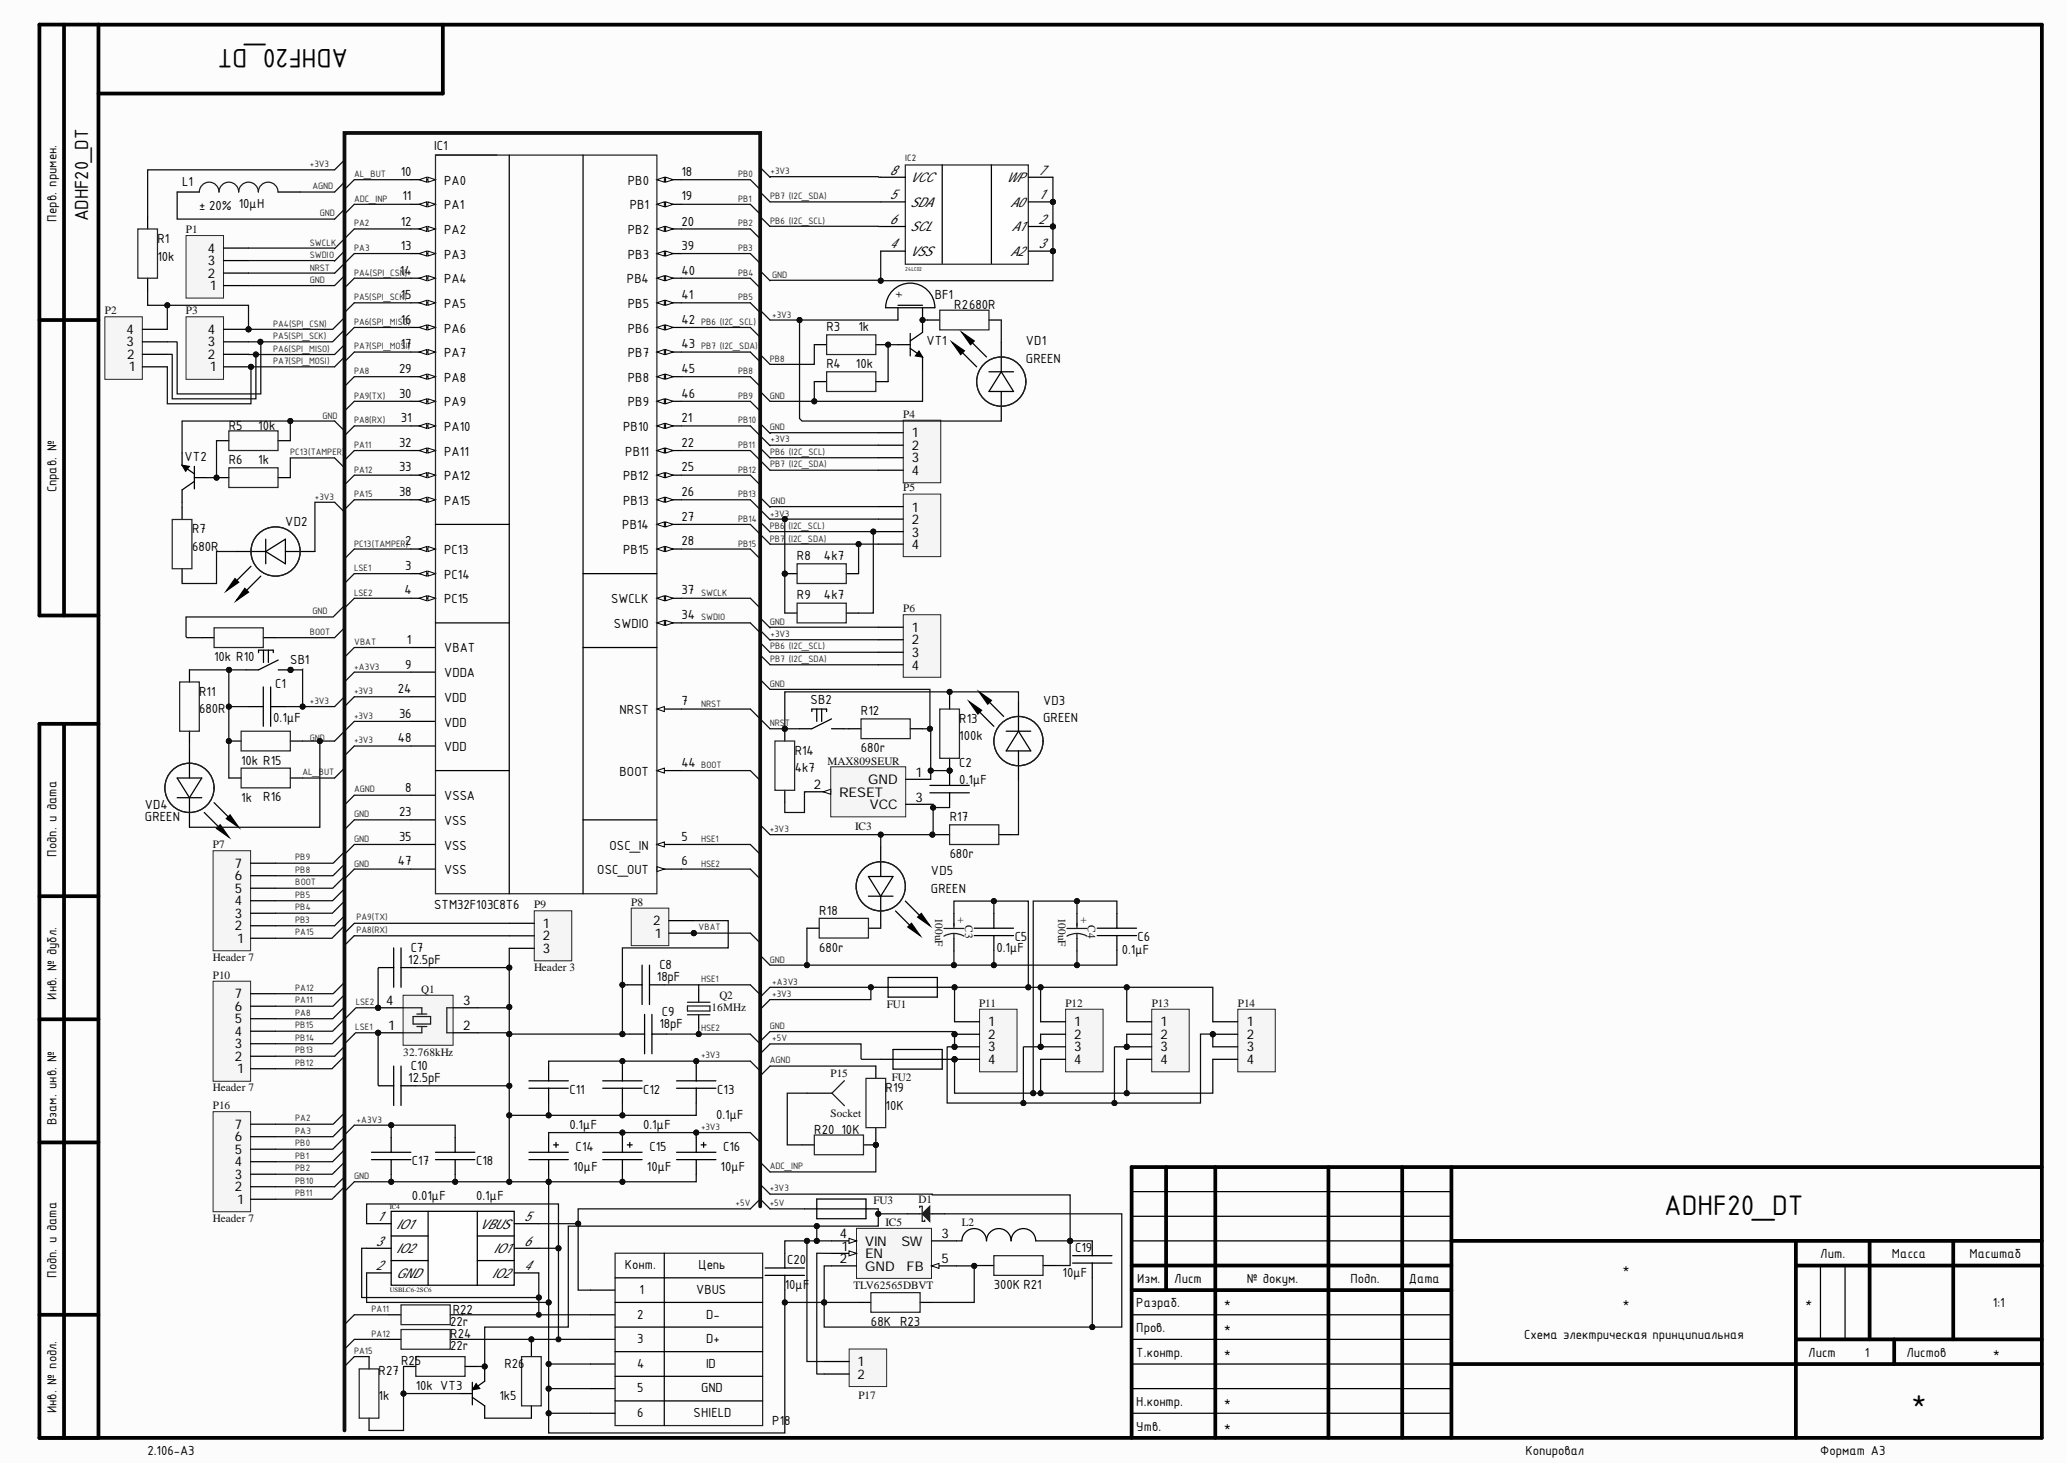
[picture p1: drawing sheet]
<svg xmlns="http://www.w3.org/2000/svg" width="420mm" height="297mm" viewBox="0 0 420 297" stroke-linecap="round" stroke-linejoin="round" font-family="sans-serif">
<defs><g id="words">
<g font-size="6.2">
<text x="337.8" y="246.5">ADHF20_DT</text>
<text x="387.9" y="286">*</text>
</g>
<text font-size="5.8" x="70.7" y="10" transform="rotate(-180 70.7 10)">ADHF20_DT</text>
<text font-size="4.1" x="17.9" y="44.9" transform="rotate(-90 17.9 44.9)">ADHF20_DT</text>
<g font-size="2.9">
<text x="81.3" y="35.7">10</text>
<text x="88.1" y="30.4">IC1</text>
<text x="138.3" y="35.7">18</text>
<text x="37" y="37.7">L1</text>
<text x="81.7" y="40.7">11</text>
<text x="90.1" y="37.5">PA0</text>
<text x="127.4" y="37.5">PB0</text>
<text x="138.3" y="40.7">19</text>
<text x="11.5" y="45" transform="rotate(-90 11.5 45)">Перв. примен.</text>
<text x="40.4" y="42.5">± 20% 10μH</text>
<text x="81.3" y="45.8">12</text>
<text x="90.1" y="42.5">PA1</text>
<text x="90.1" y="47.5">PA2</text>
<text x="127.4" y="47.5">PB2</text>
<text x="127.9" y="42.5">PB1</text>
<text x="138.3" y="45.8">20</text>
<text x="32" y="52.9">10k</text>
<text x="32" y="49.3">R1</text>
<text x="81.3" y="50.7">13</text>
<text x="90.1" y="52.5">PA3</text>
<text x="127.4" y="52.5">PB3</text>
<text x="138.3" y="50.7">39</text>
<text x="81.2" y="55.7">14</text>
<text x="90.1" y="57.5">PA4</text>
<text x="127.3" y="57.5">PB4</text>
<text x="138.3" y="55.7">40</text>
<text x="81.3" y="60.7">15</text>
<text x="81.3" y="65.7">16</text>
<text x="90.1" y="62.5">PA5</text>
<text x="127.4" y="62.5">PB5</text>
<text x="138.3" y="60.7">41</text>
<text x="138.3" y="65.7">42</text>
<text x="189.7" y="60.7">BF1</text>
<text x="193.7" y="62.7">R2680R</text>
<text x="81.3" y="70.7">17</text>
<text x="90.1" y="67.5">PA6</text>
<text x="127.4" y="67.5">PB6</text>
<text x="138.3" y="70.7">43</text>
<text x="167.8" y="67.2">R3</text>
<text x="174.3" y="67.2">1k</text>
<text x="188.1" y="70">VT1</text>
<text x="208.3" y="70">VD1</text>
<text x="81" y="75.7">29</text>
<text x="90.1" y="72.5">PA7</text>
<text x="90.1" y="77.5">PA8</text>
<text x="127.4" y="72.5">PB7</text>
<text x="127.4" y="77.5">PB8</text>
<text x="138.3" y="75.7">45</text>
<text x="167.8" y="74.7">R4</text>
<text x="173.8" y="74.7">10k</text>
<text x="208.3" y="73.6">GREEN</text>
<text x="81" y="80.7">30</text>
<text x="90.1" y="82.5">PA9</text>
<text x="127.4" y="82.5">PB9</text>
<text x="138.3" y="80.7">46</text>
<text x="46.4" y="87.2">R5</text>
<text x="52.4" y="87.2">10k</text>
<text x="81.3" y="85.7">31</text>
<text x="90.1" y="87.5">PA10</text>
<text x="126.5" y="87.5">PB10</text>
<text x="138.3" y="85.7">21</text>
<text x="37.5" y="93.6">VT2</text>
<text x="46.4" y="94.1">R6</text>
<text x="52.4" y="94.1">1k</text>
<text x="81" y="90.7">32</text>
<text x="81" y="95.7">33</text>
<text x="90.1" y="92.4">PA11</text>
<text x="126.9" y="92.4">PB11</text>
<text x="138.3" y="90.7">22</text>
<text x="138.3" y="95.7">25</text>
<text x="11.5" y="99.9" transform="rotate(-90 11.5 99.9)">Справ. №</text>
<text x="81" y="100.7">38</text>
<text x="90.1" y="97.4">PA12</text>
<text x="126.5" y="97.4">PB12</text>
<text x="138.3" y="100.7">26</text>
<text x="57.9" y="106.7">VD2</text>
<text x="90.1" y="102.4">PA15</text>
<text x="126.3" y="107.4">PB14</text>
<text x="126.5" y="102.4">PB13</text>
<text x="138.3" y="105.6">27</text>
<text x="39" y="111.7">680R</text>
<text x="39" y="108.2">R7</text>
<text x="82.3" y="110.6">2</text>
<text x="90.1" y="112.4">PC13</text>
<text x="126.5" y="112.4">PB15</text>
<text x="138.3" y="110.6">28</text>
<text x="161.8" y="113.7">R8</text>
<text x="167.3" y="113.7">4k7</text>
<text x="82.3" y="115.6">3</text>
<text x="90.1" y="117.4">PC14</text>
<text x="82.1" y="120.6">4</text>
<text x="90.1" y="122.4">PC15</text>
<text x="124" y="122.4">SWCLK</text>
<text x="138.3" y="125.6">34</text>
<text x="138.3" y="120.6">37</text>
<text x="161.8" y="121.6">R9</text>
<text x="167.3" y="121.6">4k7</text>
<text x="82.6" y="130.6">1</text>
<text x="124.6" y="127.4">SWDIO</text>
<text x="43.5" y="134.1">10k R10</text>
<text x="58.9" y="134.7">SB1</text>
<text x="82.3" y="135.7">9</text>
<text x="90.1" y="132.4">VBAT</text>
<text x="90.1" y="137.4">VDDA</text>
<text x="40.4" y="141.2">R11</text>
<text x="55.9" y="139.6">C1</text>
<text x="80.8" y="140.7">24</text>
<text x="90.1" y="142.4">VDD</text>
<text x="138.3" y="143.1">7</text>
<text x="164.5" y="142.9">SB2</text>
<text x="211.7" y="142.9">VD3</text>
<text x="40.4" y="144.7">680R</text>
<text x="55.5" y="146.6">0.1μF</text>
<text x="81" y="145.7">36</text>
<text x="90.1" y="147.4">VDD</text>
<text x="125.7" y="144.9">NRST</text>
<text x="174.8" y="145.1">R12</text>
<text x="194.7" y="146.7">R13</text>
<text x="211.7" y="146.5">GREEN</text>
<text x="49" y="155.2">10k R15</text>
<text x="80.8" y="150.6">48</text>
<text x="90.1" y="152.4">VDD</text>
<text x="138.3" y="155.6">44</text>
<text x="161.3" y="153.2">R14</text>
<text x="174.8" y="152.7">680r</text>
<text x="194.7" y="155.6">C2</text>
<text x="194.7" y="150.2">100k</text>
<text x="82.3" y="160.6">8</text>
<text x="125.7" y="157.4">BOOT</text>
<text x="161.3" y="156.7">4k7</text>
<text x="194.7" y="159.1">0.1μF</text>
<text x="29.4" y="166.6">GREEN</text>
<text x="29.4" y="164.1">VD4</text>
<text x="49" y="162.7">1k</text>
<text x="53.4" y="162.6">R16</text>
<text x="81" y="165.6">23</text>
<text x="90.1" y="162.4">VSSA</text>
<text x="90.1" y="167.4">VSS</text>
<text x="192.8" y="166.6">R17</text>
<text x="11.5" y="173.8" transform="rotate(-90 11.5 173.8)">Подп. и дата</text>
<text x="81" y="170.6">35</text>
<text x="90.1" y="172.4">VSS</text>
<text x="123.7" y="172.4">OSC_IN</text>
<text x="138.3" y="170.6">5</text>
<text x="80.8" y="175.6">47</text>
<text x="90.1" y="177.4">VSS</text>
<text x="121.3" y="177.4">OSC_OUT</text>
<text x="138.3" y="175.6">6</text>
<text x="189" y="177.6">VD5</text>
<text x="192.8" y="174.2">680r</text>
<text x="88.1" y="184.4">STM32F103C8T6</text>
<text x="166.3" y="185.6">R18</text>
<text x="189" y="181.2">GREEN</text>
<text x="206" y="190.9">C5</text>
<text x="230.9" y="190.9">C6</text>
<text x="82.9" y="195.6">12.5pF</text>
<text x="83.4" y="193.1">C7</text>
<text x="133.9" y="196.6">C8</text>
<text x="166.3" y="193.1">680r</text>
<text x="202.3" y="193.1">0.1μF</text>
<text x="227.7" y="193.6">0.1μF</text>
<text x="11.5" y="202.8" transform="rotate(-90 11.5 202.8)">Инв. № дубл.</text>
<text x="133.3" y="199.1">18pF</text>
<text x="133.9" y="208.6">18pF</text>
<text x="134.4" y="206">C9</text>
<text x="82.9" y="219.6">12.5pF</text>
<text x="83.4" y="217">C10</text>
<text x="115.6" y="221.9">C11</text>
<text x="130.6" y="221.9">C12</text>
<text x="145.6" y="221.9">C13</text>
<text x="179.8" y="221.6">R19</text>
<text x="145.4" y="227">0.1μF</text>
<text x="179.8" y="225.2">10K</text>
<text x="11.5" y="228.3" transform="rotate(-90 11.5 228.3)">Взам. инв. №</text>
<text x="115.6" y="229">0.1μF</text>
<text x="116.9" y="233.5">C14</text>
<text x="130.6" y="229">0.1μF</text>
<text x="131.8" y="233.5">C15</text>
<text x="146.8" y="233.5">C16</text>
<text x="165.3" y="230.1">R20</text>
<text x="170.8" y="230.1">10K</text>
<text x="83.6" y="236.3">C17</text>
<text x="96.6" y="236.3">C18</text>
<text x="116.4" y="237.5">10μF</text>
<text x="131.3" y="237.5">10μF</text>
<text x="146.3" y="237.5">10μF</text>
<text x="83.6" y="243.4">0.01μF</text>
<text x="96.6" y="243.4">0.1μF</text>
<text x="126.8" y="257.6">Конт.</text>
<text x="141.8" y="257.6">Цепь</text>
<text x="159.8" y="256.5">C20</text>
<text x="218.2" y="254">C19</text>
<text x="369.5" y="255.3">Лит.</text>
<text x="384.1" y="255.3">Масса</text>
<text x="399.8" y="255.3">Масштаб</text>
<text x="11.5" y="259.3" transform="rotate(-90 11.5 259.3)">Подп. и дата</text>
<text x="129.8" y="262.6">1</text>
<text x="141.3" y="262.6">VBUS</text>
<text x="159.3" y="261.5">10μF</text>
<text x="201.8" y="261.5">300K R21</text>
<text x="215.7" y="259">10μF</text>
<text x="230.8" y="260.3">Изм.</text>
<text x="238.4" y="260.3">Лист</text>
<text x="253.1" y="260.3">№ докум.</text>
<text x="274.1" y="260.3">Подп.</text>
<text x="286" y="260.3">Дата</text>
<text x="329.4" y="258.3">*</text>
<text x="91.4" y="269">22r</text>
<text x="91.9" y="266.5">R22</text>
<text x="129.4" y="267.5">2</text>
<text x="143.3" y="267.5">D-</text>
<text x="176.8" y="269.1">68K R23</text>
<text x="230.7" y="265.3">Разраб.</text>
<text x="248.4" y="265.3">*</text>
<text x="329.4" y="265.3">*</text>
<text x="366.3" y="265.3">*</text>
<text x="404.5" y="265.3">1:1</text>
<text x="91.4" y="274">22r</text>
<text x="91.4" y="271.5">R24</text>
<text x="129.4" y="272.5">3</text>
<text x="143.3" y="272.5">D+</text>
<text x="230.7" y="270.3">Пров.</text>
<text x="230.7" y="275.3">Т.контр.</text>
<text x="248.4" y="270.3">*</text>
<text x="248.4" y="275.3">*</text>
<text x="309.4" y="271.8">Схема электрическая принципиальная</text>
<text x="367.1" y="275.3">Лист</text>
<text x="378.6" y="275.3">1</text>
<text x="387" y="275.3">Листов</text>
<text x="404.5" y="275.3">*</text>
<text x="76.9" y="279">R27</text>
<text x="81.4" y="277">R25</text>
<text x="102.4" y="277.5">R26</text>
<text x="129.4" y="277.5">4</text>
<text x="143.3" y="277.5">ID</text>
<text x="11.5" y="286.7" transform="rotate(-90 11.5 286.7)">Инв. № подл.</text>
<text x="76.9" y="284.1">1k</text>
<text x="84.4" y="282.1">10k VT3</text>
<text x="101.4" y="284">1k5</text>
<text x="129.4" y="282.5">5</text>
<text x="129.4" y="287.5">6</text>
<text x="140.8" y="287.5">SHIELD</text>
<text x="142.3" y="282.5">GND</text>
<text x="230.7" y="285.3">Н.контр.</text>
<text x="248.4" y="285.3">*</text>
<text x="156.8" y="289">P18</text>
<text x="230.7" y="290.3">Утв.</text>
<text x="248.4" y="290.3">*</text>
<text x="29.9" y="295.3">2.106-A3</text>
<text x="309.6" y="295.3">Копировал</text>
<text x="369.5" y="295.3">Формат А3</text>
</g>
<g font-size="2.7">
<text x="180.6" y="35.4">8</text>
<text x="210.8" y="35.4">7</text>
<text x="180.6" y="40.4">5</text>
<text x="184.8" y="41.9">SDA</text>
<text x="184.8" y="37">VCC</text>
<text x="204.3" y="37">WP</text>
<text x="205.1" y="41.9">A0</text>
<text x="210.8" y="40.4">1</text>
<text x="180.6" y="45.4">6</text>
<text x="184.8" y="46.9">SCL</text>
<text x="205.4" y="46.9">A1</text>
<text x="210.8" y="45.4">2</text>
<text x="42.2" y="53.8">3</text>
<text x="42.2" y="51.3">4</text>
<text x="180.6" y="50.4">4</text>
<text x="184.8" y="51.9">VSS</text>
<text x="205.1" y="51.9">A2</text>
<text x="210.8" y="50.4">3</text>
<text x="42.2" y="56.3">2</text>
<text x="42.6" y="58.9">1</text>
<text x="183.2" y="60.6" transform="rotate(-90 183.2 60.6)">+</text>
<text x="25.7" y="70.3">3</text>
<text x="25.7" y="67.7">4</text>
<text x="42.2" y="70.3">3</text>
<text x="42.2" y="67.7">4</text>
<text x="25.8" y="72.8">2</text>
<text x="26.1" y="75.4">1</text>
<text x="42.2" y="72.8">2</text>
<text x="42.6" y="75.4">1</text>
<text x="185.1" y="88.7">1</text>
<text x="185.1" y="91.3">2</text>
<text x="185.1" y="93.8">3</text>
<text x="185.1" y="96.3">4</text>
<text x="185.1" y="103.8">1</text>
<text x="185.1" y="106.3">2</text>
<text x="185.1" y="108.9">3</text>
<text x="185.1" y="111.4">4</text>
<text x="185.1" y="128.2">1</text>
<text x="185.1" y="130.8">2</text>
<text x="185.1" y="133.3">3</text>
<text x="185.1" y="135.8">4</text>
<text x="165.2" y="160.1">2</text>
<text x="170.4" y="161.6">RESET</text>
<text x="176.2" y="159.1">GND</text>
<text x="185.9" y="157.6">1</text>
<text x="176.6" y="164.2">VCC</text>
<text x="185.9" y="162.7">3</text>
<text x="47.7" y="178.6">6</text>
<text x="47.7" y="176.1">7</text>
<text x="47.7" y="183.7">4</text>
<text x="47.7" y="181.2">5</text>
<text x="47.7" y="188.8">2</text>
<text x="47.7" y="186.3">3</text>
<text x="48.1" y="191.3">1</text>
<text x="110.2" y="188.3">1</text>
<text x="110.2" y="190.8">2</text>
<text x="132.6" y="187.8">2</text>
<text x="132.9" y="190.3">1</text>
<text x="110.2" y="193.4">3</text>
<text x="47.7" y="202.6">7</text>
<text x="78.4" y="203.9">4</text>
<text x="94" y="203.9">3</text>
<text x="47.7" y="207.7">5</text>
<text x="47.7" y="205.1">6</text>
<text x="78.8" y="209">1</text>
<text x="94" y="209">2</text>
<text x="200.6" y="208.2">1</text>
<text x="218.1" y="208.2">1</text>
<text x="235.6" y="208.2">1</text>
<text x="253.1" y="208.2">1</text>
<text x="47.7" y="215.3">2</text>
<text x="47.7" y="212.7">3</text>
<text x="47.7" y="210.2">4</text>
<text x="200.6" y="210.8">2</text>
<text x="200.6" y="213.3">3</text>
<text x="200.6" y="215.9">4</text>
<text x="218.1" y="210.8">2</text>
<text x="218.1" y="213.3">3</text>
<text x="218.1" y="215.9">4</text>
<text x="235.6" y="210.8">2</text>
<text x="235.6" y="213.3">3</text>
<text x="235.6" y="215.9">4</text>
<text x="253.1" y="210.8">2</text>
<text x="253.1" y="213.3">3</text>
<text x="253.1" y="215.9">4</text>
<text x="48.1" y="217.8">1</text>
<text x="47.7" y="231.6">6</text>
<text x="47.7" y="229.1">7</text>
<text x="47.7" y="239.2">3</text>
<text x="47.7" y="236.7">4</text>
<text x="47.7" y="234.1">5</text>
<text x="47.7" y="241.7">2</text>
<text x="48.1" y="244.3">1</text>
<text x="76.5" y="247.8">1</text>
<text x="80.4" y="249.3">IO1</text>
<text x="97.4" y="249.3">VBUS</text>
<text x="106.4" y="247.8">5</text>
<text x="170.5" y="251.2">4</text>
<text x="191.1" y="251.2">3</text>
<text x="76.3" y="257.7">2</text>
<text x="76.3" y="252.7">3</text>
<text x="80.4" y="254.3">IO2</text>
<text x="100.2" y="254.3">IO1</text>
<text x="106.4" y="257.7">4</text>
<text x="106.4" y="252.7">6</text>
<text x="170.5" y="256.3">2</text>
<text x="170.8" y="253.8">1</text>
<text x="175.6" y="252.7">VIN</text>
<text x="175.6" y="255.3">EN</text>
<text x="175.6" y="257.8">GND</text>
<text x="183" y="252.7">SW</text>
<text x="184" y="257.8">FB</text>
<text x="191.1" y="256.3">5</text>
<text x="80.4" y="259.3">GND</text>
<text x="99.9" y="259.3">IO2</text>
<text x="174.1" y="277.2">1</text>
<text x="174.1" y="279.7">2</text>
</g>
<g font-size="2.3" fill="#0e0e0e">
<text x="37.7" y="47.3">P1</text>
<text x="21.3" y="63.8">P2</text>
<text x="37.7" y="63.8">P3</text>
<text x="183.3" y="84.7">P4</text>
<text x="183.3" y="99.7">P5</text>
<text x="183.3" y="124.3">P6</text>
<text x="168" y="155.2">MAX809SEUR</text>
<text x="43.2" y="172.1">P7</text>
<text x="173.6" y="168.5">IC3</text>
<text x="108.4" y="184.3">P9</text>
<text x="128.1" y="183.8">P8</text>
<text x="189.8" y="186.2" transform="rotate(90 189.8 186.2)">100uF</text>
<text x="194.4" y="187.4">+</text>
<text x="195.9" y="187.8" transform="rotate(90 195.9 187.8)">C3</text>
<text x="214.8" y="186.2" transform="rotate(90 214.8 186.2)">100uF</text>
<text x="219.3" y="187.4">+</text>
<text x="220.9" y="187.8" transform="rotate(90 220.9 187.8)">C4</text>
<text x="43.2" y="195">Header 7</text>
<text x="108.4" y="197">Header 3</text>
<text x="43.2" y="198.6">P10</text>
<text x="85.5" y="201.5">Q1</text>
<text x="146" y="202.7">Q2</text>
<text x="144.4" y="205.2">16MHz</text>
<text x="180" y="204.6">FU1</text>
<text x="198.8" y="204.3">P11</text>
<text x="216.3" y="204.3">P12</text>
<text x="233.8" y="204.3">P13</text>
<text x="251.3" y="204.3">P14</text>
<text x="81.9" y="214.2">32.768kHz</text>
<text x="43.2" y="221.4">Header 7</text>
<text x="168.6" y="218.5">P15</text>
<text x="181" y="219.2">FU2</text>
<text x="43.2" y="225.1">P16</text>
<text x="168.6" y="226.6">Socket</text>
<text x="177.3" y="244.3">FU3</text>
<text x="186.4" y="244">D1</text>
<text x="43.2" y="247.9">Header 7</text>
<text x="179.8" y="248.8">IC5</text>
<text x="195.2" y="248.8">L2</text>
<text x="173.3" y="261.5">TLV62565DBVT</text>
<text x="174.3" y="283.8">P17</text>
</g>
<g font-size="2" fill="#262626">
<text x="62.9" y="33.9">+3V3</text>
<text x="71.9" y="35.9">AL_BUT</text>
<text x="149.8" y="35.9">PB0</text>
<text x="156.4" y="35.3">+3V3</text>
<text x="63.4" y="38.4">AGND</text>
<text x="71.9" y="40.9">ADC_INP</text>
<text x="149.8" y="40.9">PB1</text>
<text x="156.3" y="40.4">PB7 (I2C_SDA)</text>
<text x="64.9" y="43.9">GND</text>
<text x="71.9" y="45.9">PA2</text>
<text x="149.8" y="45.9">PB2</text>
<text x="156.3" y="45.4">PB6 (I2C_SCL)</text>
<text x="62.9" y="49.8">SWCLK</text>
<text x="62.9" y="52.4">SWDIO</text>
<text x="71.9" y="50.9">PA3</text>
<text x="149.8" y="50.9">PB3</text>
<text x="62.9" y="57.4">GND</text>
<text x="62.9" y="54.9">NRST</text>
<text x="71.9" y="55.9">PA4(SPI_CSN)</text>
<text x="149.8" y="55.9">PB4</text>
<text x="156.8" y="56.3">GND</text>
<text x="71.9" y="60.9">PA5(SPI_SCK)</text>
<text x="71.9" y="65.9">PA6(SPI_MISO)</text>
<text x="142.3" y="65.9">PB6 (I2C_SCL)</text>
<text x="149.8" y="60.9">PB5</text>
<text x="156.8" y="64.4">+3V3</text>
<text x="55.5" y="66.3">PA4(SPI_CSN)</text>
<text x="55.5" y="68.8">PA5(SPI_SCK)</text>
<text x="55.5" y="71.4">PA6(SPI_MISO)</text>
<text x="71.9" y="70.9">PA7(SPI_MOSI)</text>
<text x="142.3" y="70.9">PB7 (I2C_SDA)</text>
<text x="55.5" y="73.9">PA7(SPI_MOSI)</text>
<text x="71.9" y="75.9">PA8</text>
<text x="149.8" y="75.9">PB8</text>
<text x="156.3" y="73.4">PB8</text>
<text x="71.9" y="80.9">PA9(TX)</text>
<text x="149.8" y="80.9">PB9</text>
<text x="156.3" y="80.9">GND</text>
<text x="65.4" y="84.9">GND</text>
<text x="71.9" y="85.8">PA8(RX)</text>
<text x="149.8" y="85.8">PB10</text>
<text x="156.3" y="87.3">GND</text>
<text x="156.4" y="89.7">+3V3</text>
<text x="58.9" y="92.4">PC13(TAMPER)</text>
<text x="71.9" y="90.9">PA11</text>
<text x="71.9" y="95.9">PA12</text>
<text x="149.8" y="90.9">PB11</text>
<text x="149.8" y="95.9">PB12</text>
<text x="156.3" y="94.8">PB7 (I2C_SDA)</text>
<text x="156.3" y="92.4">PB6 (I2C_SCL)</text>
<text x="63.9" y="101.4">+3V3</text>
<text x="71.9" y="100.9">PA15</text>
<text x="149.8" y="100.9">PB13</text>
<text x="149.8" y="105.9">PB14</text>
<text x="156.3" y="107.3">PB6</text>
<text x="156.3" y="104.8">+3V3</text>
<text x="156.4" y="102.3">GND</text>
<text x="160.1" y="107.3">(I2C_SCL)</text>
<text x="71.9" y="110.9">PC13(TAMPER)</text>
<text x="149.8" y="110.9">PB15</text>
<text x="156.3" y="109.9">PB7</text>
<text x="160.1" y="109.9">(I2C_SDA)</text>
<text x="71.9" y="115.9">LSE1</text>
<text x="63.4" y="124.7">GND</text>
<text x="71.9" y="120.9">LSE2</text>
<text x="142.3" y="120.9">SWCLK</text>
<text x="142.3" y="125.9">SWDIO</text>
<text x="62.9" y="128.8">BOOT</text>
<text x="71.9" y="130.8">VBAT</text>
<text x="156.3" y="126.8">GND</text>
<text x="156.3" y="131.8">PB6 (I2C_SCL)</text>
<text x="156.4" y="129.2">+3V3</text>
<text x="71.9" y="135.8">+A3V3</text>
<text x="156.3" y="134.3">PB7 (I2C_SDA)</text>
<text x="62.9" y="142.9">+3V3</text>
<text x="71.9" y="140.8">+3V3</text>
<text x="142.3" y="143.4">NRST</text>
<text x="156.3" y="139.3">GND</text>
<text x="71.9" y="145.8">+3V3</text>
<text x="156.3" y="147.3">NRST</text>
<text x="62.9" y="150.3">GND</text>
<text x="71.9" y="150.8">+3V3</text>
<text x="142.3" y="155.8">BOOT</text>
<text x="61.4" y="157.3">AL_BUT</text>
<text x="71.9" y="160.8">AGND</text>
<text x="71.9" y="165.8">GND</text>
<text x="71.9" y="170.8">GND</text>
<text x="142.3" y="170.8">HSE1</text>
<text x="156.3" y="168.8">+3V3</text>
<text x="60" y="174.6">PB9</text>
<text x="60" y="177.1">PB8</text>
<text x="60" y="179.7">BOOT</text>
<text x="71.9" y="175.9">GND</text>
<text x="142.3" y="175.9">HSE2</text>
<text x="60" y="182.2">PB5</text>
<text x="60" y="184.7">PB4</text>
<text x="60" y="187.3">PB3</text>
<text x="60" y="189.8">PA15</text>
<text x="72.4" y="186.8">PA9(TX)</text>
<text x="72.4" y="189.3">PA8(RX)</text>
<text x="141.8" y="188.8">VBAT</text>
<text x="156.3" y="195.3">GND</text>
<text x="60" y="201.1">PA12</text>
<text x="60" y="203.6">PA11</text>
<text x="72.2" y="203.9">LSE2</text>
<text x="142.3" y="199.3">HSE1</text>
<text x="156.8" y="199.8">+A3V3</text>
<text x="156.8" y="202.3">+3V3</text>
<text x="60" y="206.1">PA8</text>
<text x="60" y="208.7">PB15</text>
<text x="72.1" y="209">LSE1</text>
<text x="142.3" y="209.3">HSE2</text>
<text x="156.3" y="208.8">GND</text>
<text x="60" y="211.2">PB14</text>
<text x="60" y="213.7">PB13</text>
<text x="142.3" y="214.8">+3V3</text>
<text x="156.3" y="215.8">AGND</text>
<text x="156.8" y="211.3">+5V</text>
<text x="60" y="216.3">PB12</text>
<text x="60" y="227.5">PA2</text>
<text x="72.4" y="227.8">+A3V3</text>
<text x="60" y="230.1">PA3</text>
<text x="60" y="232.6">PB0</text>
<text x="142.3" y="229.2">+3V3</text>
<text x="60" y="235.1">PB1</text>
<text x="60" y="237.7">PB2</text>
<text x="71.9" y="239.3">GND</text>
<text x="156.3" y="237.3">ADC_INP</text>
<text x="60" y="240.2">PB10</text>
<text x="60" y="242.8">PB11</text>
<text x="149.3" y="244.8">+5V</text>
<text x="156.3" y="244.8">+5V</text>
<text x="156.3" y="241.7">+3V3</text>
<text x="75.4" y="266.2">PA11</text>
<text x="71.9" y="274.7">PA15</text>
<text x="75.4" y="271.3">PA12</text>
</g>
<text font-size="2" fill="#0e0e0e" x="183.7" y="32.6">IC2</text>
<g font-size="1.4" fill="#0e0e0e">
<text x="79.1" y="245.2">IC4</text>
<text x="79.1" y="262.2">USBLC6-2SC6</text>
</g>
<text font-size="1.3" fill="#0e0e0e" x="183.7" y="54.9">24LC02</text>
</g></defs>
<g fill="#fcfcfc">
<path d="M0 0h419.5v296.7h-419.5z" fill-rule="evenodd"/>
<path d="M0 0h419.5v296.7h-419.5z" fill-rule="evenodd"/>
</g>
<g fill="none" stroke="#000" stroke-width=".76">
<path d="M13 5v119.9M20 5h394.5v286.7h-406.5v-144.8h12M89.9 5v14h-69.9M8 64.9h12M20 124.9h-12v-119.9h12v286.7M13 146.9v144.8M8 181.8h12M8 206.8h12M8 231.8h12M236.7 236.8v25M246.7 236.8v54.9M269.7 236.8v54.9"/>
<path d="M284.7 236.8v54.9M294.6 236.8v54.9M414.5 236.8h-184.8v54.9M229.7 256.8h64.9M294.6 251.8h119.9M364.6 251.8v39.9M364.6 256.8h49.9M379.5 251.8v20M396.5 251.8v20M8 266.8h12M229.7 261.8h64.9M294.6 276.8h119.9"/>
<path d="M364.6 271.8h49.9M384.5 271.8v5"/>
</g>
<g fill="none" stroke="#000" stroke-width=".25">
<path d="M88.4 31.5h12.5M83.4 111.4h5M83.4 131.4h5M229.7 251.8h64.9M229.7 246.8h64.9M229.7 241.8h64.9M369.6 256.8v15M374.5 256.8v15M229.7 276.8h64.9M229.7 271.8h64.9M229.7 266.8h64.9M229.7 286.7h64.9"/>
<path d="M229.7 281.7h64.9"/>
</g>
<path d="M86.9 110.9l1.5 .5-1.5 .5z" fill="#fbfbfb"/>
<path d="M86.9 110.9l1.5 .5-1.5 .5z" fill="none" stroke="#000" stroke-width=".2"/>
<path d="M85.1 111.4l1.5-.5v1z" fill="#fbfbfb"/>
<path d="M85.1 111.4l1.5-.5v1z" fill="none" stroke="#000" stroke-width=".2"/>
<path d="M83.4 116.4h5" fill="none" stroke="#000" stroke-width=".25"/>
<path d="M86.9 115.9l1.5 .5-1.5 .5z" fill="#fbfbfb"/>
<path d="M86.9 115.9l1.5 .5-1.5 .5z" fill="none" stroke="#000" stroke-width=".2"/>
<path d="M85.1 116.4l1.5-.5v1z" fill="#fbfbfb"/>
<path d="M85.1 116.4l1.5-.5v1z" fill="none" stroke="#000" stroke-width=".2"/>
<path d="M83.4 121.4h5" fill="none" stroke="#000" stroke-width=".25"/>
<path d="M86.9 120.9l1.5 .5-1.5 .5z" fill="#fbfbfb"/>
<path d="M86.9 120.9l1.5 .5-1.5 .5z" fill="none" stroke="#000" stroke-width=".2"/>
<path d="M85.1 121.4l1.5-.5v1z" fill="#fbfbfb"/>
<path d="M85.1 121.4l1.5-.5v1z" fill="none" stroke="#000" stroke-width=".2"/>
<path d="M133.3 171.3h5" fill="none" stroke="#000" stroke-width=".25"/>
<path d="M133.3 171.3l1.6-.5v1z" fill="#fbfbfb"/>
<path d="M133.3 171.3l1.6-.5v1z" fill="none" stroke="#000" stroke-width=".2"/>
<path d="M133.3 176.3h5" fill="none" stroke="#000" stroke-width=".25"/>
<path d="M133.3 175.8l1.6 .5-1.6 .5z" fill="#fbfbfb"/>
<path d="M133.3 175.8l1.6 .5-1.6 .5z" fill="none" stroke="#000" stroke-width=".2"/>
<path d="M133.3 143.9h5" fill="none" stroke="#000" stroke-width=".25"/>
<path d="M133.3 143.9l1.6-.5v1z" fill="#fbfbfb"/>
<path d="M133.3 143.9l1.6-.5v1z" fill="none" stroke="#000" stroke-width=".2"/>
<path d="M83.4 36.5h5M83.4 136.4h5M83.4 161.3h5" fill="none" stroke="#000" stroke-width=".25"/>
<path d="M86.9 36l1.5 .5-1.5 .5z" fill="#fbfbfb"/>
<path d="M86.9 36l1.5 .5-1.5 .5z" fill="none" stroke="#000" stroke-width=".2"/>
<path d="M85.1 36.5l1.5-.5v1z" fill="#fbfbfb"/>
<path d="M85.1 36.5l1.5-.5v1z" fill="none" stroke="#000" stroke-width=".2"/>
<path d="M83.4 41.5h5" fill="none" stroke="#000" stroke-width=".25"/>
<path d="M86.9 40.9l1.5 .6-1.5 .5z" fill="#fbfbfb"/>
<path d="M86.9 40.9l1.5 .6-1.5 .5z" fill="none" stroke="#000" stroke-width=".2"/>
<path d="M85.1 41.5l1.5-.6v1.1z" fill="#fbfbfb"/>
<path d="M85.1 41.5l1.5-.6v1.1z" fill="none" stroke="#000" stroke-width=".2"/>
<path d="M83.4 46.5h5" fill="none" stroke="#000" stroke-width=".25"/>
<path d="M86.9 45.9l1.5 .6-1.5 .5z" fill="#fbfbfb"/>
<path d="M86.9 45.9l1.5 .6-1.5 .5z" fill="none" stroke="#000" stroke-width=".2"/>
<path d="M85.1 46.5l1.5-.6v1.1z" fill="#fbfbfb"/>
<path d="M85.1 46.5l1.5-.6v1.1z" fill="none" stroke="#000" stroke-width=".2"/>
<path d="M83.4 51.4h5" fill="none" stroke="#000" stroke-width=".25"/>
<path d="M86.9 50.9l1.5 .5-1.5 .6z" fill="#fbfbfb"/>
<path d="M86.9 50.9l1.5 .5-1.5 .6z" fill="none" stroke="#000" stroke-width=".2"/>
<path d="M85.1 51.4l1.5-.5v1.1z" fill="#fbfbfb"/>
<path d="M85.1 51.4l1.5-.5v1.1z" fill="none" stroke="#000" stroke-width=".2"/>
<path d="M83.4 56.4h5" fill="none" stroke="#000" stroke-width=".25"/>
<path d="M86.9 55.9l1.5 .5-1.5 .6z" fill="#fbfbfb"/>
<path d="M86.9 55.9l1.5 .5-1.5 .6z" fill="none" stroke="#000" stroke-width=".2"/>
<path d="M85.1 56.4l1.5-.5v1.1z" fill="#fbfbfb"/>
<path d="M85.1 56.4l1.5-.5v1.1z" fill="none" stroke="#000" stroke-width=".2"/>
<path d="M83.4 61.4h5" fill="none" stroke="#000" stroke-width=".25"/>
<path d="M86.9 60.9l1.5 .5-1.5 .5z" fill="#fbfbfb"/>
<path d="M86.9 60.9l1.5 .5-1.5 .5z" fill="none" stroke="#000" stroke-width=".2"/>
<path d="M85.1 61.4l1.5-.5v1z" fill="#fbfbfb"/>
<path d="M85.1 61.4l1.5-.5v1z" fill="none" stroke="#000" stroke-width=".2"/>
<path d="M83.4 66.4h5" fill="none" stroke="#000" stroke-width=".25"/>
<path d="M86.9 65.9l1.5 .5-1.5 .5z" fill="#fbfbfb"/>
<path d="M86.9 65.9l1.5 .5-1.5 .5z" fill="none" stroke="#000" stroke-width=".2"/>
<path d="M85.1 66.4l1.5-.5v1z" fill="#fbfbfb"/>
<path d="M85.1 66.4l1.5-.5v1z" fill="none" stroke="#000" stroke-width=".2"/>
<path d="M83.4 71.4h5" fill="none" stroke="#000" stroke-width=".25"/>
<path d="M86.9 70.9l1.5 .5-1.5 .5z" fill="#fbfbfb"/>
<path d="M86.9 70.9l1.5 .5-1.5 .5z" fill="none" stroke="#000" stroke-width=".2"/>
<path d="M85.1 71.4l1.5-.5v1z" fill="#fbfbfb"/>
<path d="M85.1 71.4l1.5-.5v1z" fill="none" stroke="#000" stroke-width=".2"/>
<path d="M133.3 36.5h5" fill="none" stroke="#000" stroke-width=".25"/>
<path d="M133.3 36.5l1.6-.5v1z" fill="#fbfbfb"/>
<path d="M133.3 36.5l1.6-.5v1z" fill="none" stroke="#000" stroke-width=".2"/>
<path d="M135.1 36l1.5 .5-1.5 .5z" fill="#fbfbfb"/>
<path d="M135.1 36l1.5 .5-1.5 .5z" fill="none" stroke="#000" stroke-width=".2"/>
<path d="M133.3 41.5h5" fill="none" stroke="#000" stroke-width=".25"/>
<path d="M133.3 41.5l1.6-.6v1.1z" fill="#fbfbfb"/>
<path d="M133.3 41.5l1.6-.6v1.1z" fill="none" stroke="#000" stroke-width=".2"/>
<path d="M135.1 40.9l1.5 .6-1.5 .5z" fill="#fbfbfb"/>
<path d="M135.1 40.9l1.5 .6-1.5 .5z" fill="none" stroke="#000" stroke-width=".2"/>
<path d="M133.3 46.5h5" fill="none" stroke="#000" stroke-width=".25"/>
<path d="M133.3 46.5l1.6-.6v1.1z" fill="#fbfbfb"/>
<path d="M133.3 46.5l1.6-.6v1.1z" fill="none" stroke="#000" stroke-width=".2"/>
<path d="M135.1 45.9l1.5 .6-1.5 .5z" fill="#fbfbfb"/>
<path d="M135.1 45.9l1.5 .6-1.5 .5z" fill="none" stroke="#000" stroke-width=".2"/>
<path d="M133.3 86.4h5" fill="none" stroke="#000" stroke-width=".25"/>
<path d="M133.3 86.4l1.6-.5v1z" fill="#fbfbfb"/>
<path d="M133.3 86.4l1.6-.5v1z" fill="none" stroke="#000" stroke-width=".2"/>
<path d="M135.1 85.9l1.5 .5-1.5 .5z" fill="#fbfbfb"/>
<path d="M135.1 85.9l1.5 .5-1.5 .5z" fill="none" stroke="#000" stroke-width=".2"/>
<path d="M133.3 91.4h5" fill="none" stroke="#000" stroke-width=".25"/>
<path d="M133.3 91.4l1.6-.5v1z" fill="#fbfbfb"/>
<path d="M133.3 91.4l1.6-.5v1z" fill="none" stroke="#000" stroke-width=".2"/>
<path d="M135.1 90.9l1.5 .5-1.5 .5z" fill="#fbfbfb"/>
<path d="M135.1 90.9l1.5 .5-1.5 .5z" fill="none" stroke="#000" stroke-width=".2"/>
<path d="M133.3 96.4h5M83.4 141.4h5M83.4 166.3h5" fill="none" stroke="#000" stroke-width=".25"/>
<path d="M133.3 96.4l1.6-.5v1z" fill="#fbfbfb"/>
<path d="M133.3 96.4l1.6-.5v1z" fill="none" stroke="#000" stroke-width=".2"/>
<path d="M135.1 95.9l1.5 .5-1.5 .5z" fill="#fbfbfb"/>
<path d="M135.1 95.9l1.5 .5-1.5 .5z" fill="none" stroke="#000" stroke-width=".2"/>
<path d="M133.3 101.4h5" fill="none" stroke="#000" stroke-width=".25"/>
<path d="M133.3 101.4l1.6-.5v1z" fill="#fbfbfb"/>
<path d="M133.3 101.4l1.6-.5v1z" fill="none" stroke="#000" stroke-width=".2"/>
<path d="M135.1 100.9l1.5 .5-1.5 .5z" fill="#fbfbfb"/>
<path d="M135.1 100.9l1.5 .5-1.5 .5z" fill="none" stroke="#000" stroke-width=".2"/>
<path d="M133.3 106.4h5" fill="none" stroke="#000" stroke-width=".25"/>
<path d="M133.3 106.4l1.6-.5v1z" fill="#fbfbfb"/>
<path d="M133.3 106.4l1.6-.5v1z" fill="none" stroke="#000" stroke-width=".2"/>
<path d="M135.1 105.9l1.5 .5-1.5 .5z" fill="#fbfbfb"/>
<path d="M135.1 105.9l1.5 .5-1.5 .5z" fill="none" stroke="#000" stroke-width=".2"/>
<path d="M133.3 111.4h5" fill="none" stroke="#000" stroke-width=".25"/>
<path d="M133.3 111.4l1.6-.5v1z" fill="#fbfbfb"/>
<path d="M133.3 111.4l1.6-.5v1z" fill="none" stroke="#000" stroke-width=".2"/>
<path d="M135.1 110.9l1.5 .5-1.5 .5z" fill="#fbfbfb"/>
<path d="M135.1 110.9l1.5 .5-1.5 .5z" fill="none" stroke="#000" stroke-width=".2"/>
<path d="M83.4 76.4h5" fill="none" stroke="#000" stroke-width=".25"/>
<path d="M86.9 75.9l1.5 .5-1.5 .5z" fill="#fbfbfb"/>
<path d="M86.9 75.9l1.5 .5-1.5 .5z" fill="none" stroke="#000" stroke-width=".2"/>
<path d="M85.1 76.4l1.5-.5v1z" fill="#fbfbfb"/>
<path d="M85.1 76.4l1.5-.5v1z" fill="none" stroke="#000" stroke-width=".2"/>
<path d="M83.4 81.4h5" fill="none" stroke="#000" stroke-width=".25"/>
<path d="M86.9 80.9l1.5 .5-1.5 .5z" fill="#fbfbfb"/>
<path d="M86.9 80.9l1.5 .5-1.5 .5z" fill="none" stroke="#000" stroke-width=".2"/>
<path d="M85.1 81.4l1.5-.5v1z" fill="#fbfbfb"/>
<path d="M85.1 81.4l1.5-.5v1z" fill="none" stroke="#000" stroke-width=".2"/>
<path d="M83.4 86.4h5" fill="none" stroke="#000" stroke-width=".25"/>
<path d="M86.9 85.9l1.5 .5-1.5 .5z" fill="#fbfbfb"/>
<path d="M86.9 85.9l1.5 .5-1.5 .5z" fill="none" stroke="#000" stroke-width=".2"/>
<path d="M85.1 86.4l1.5-.5v1z" fill="#fbfbfb"/>
<path d="M85.1 86.4l1.5-.5v1z" fill="none" stroke="#000" stroke-width=".2"/>
<path d="M83.4 91.4h5" fill="none" stroke="#000" stroke-width=".25"/>
<path d="M86.9 90.9l1.5 .5-1.5 .5z" fill="#fbfbfb"/>
<path d="M86.9 90.9l1.5 .5-1.5 .5z" fill="none" stroke="#000" stroke-width=".2"/>
<path d="M85.1 91.4l1.5-.5v1z" fill="#fbfbfb"/>
<path d="M85.1 91.4l1.5-.5v1z" fill="none" stroke="#000" stroke-width=".2"/>
<path d="M83.4 96.4h5" fill="none" stroke="#000" stroke-width=".25"/>
<path d="M86.9 95.9l1.5 .5-1.5 .5z" fill="#fbfbfb"/>
<path d="M86.9 95.9l1.5 .5-1.5 .5z" fill="none" stroke="#000" stroke-width=".2"/>
<path d="M85.1 96.4l1.5-.5v1z" fill="#fbfbfb"/>
<path d="M85.1 96.4l1.5-.5v1z" fill="none" stroke="#000" stroke-width=".2"/>
<path d="M133.3 126.4h5" fill="none" stroke="#000" stroke-width=".25"/>
<path d="M133.3 126.4l1.6-.5v1z" fill="#fbfbfb"/>
<path d="M133.3 126.4l1.6-.5v1z" fill="none" stroke="#000" stroke-width=".2"/>
<path d="M135.1 125.9l1.5 .5-1.5 .5z" fill="#fbfbfb"/>
<path d="M135.1 125.9l1.5 .5-1.5 .5z" fill="none" stroke="#000" stroke-width=".2"/>
<path d="M133.3 121.4h5M83.4 146.4h5M83.4 171.3h5" fill="none" stroke="#000" stroke-width=".25"/>
<path d="M133.3 121.4l1.6-.5v1z" fill="#fbfbfb"/>
<path d="M133.3 121.4l1.6-.5v1z" fill="none" stroke="#000" stroke-width=".2"/>
<path d="M135.1 120.9l1.5 .5-1.5 .5z" fill="#fbfbfb"/>
<path d="M135.1 120.9l1.5 .5-1.5 .5z" fill="none" stroke="#000" stroke-width=".2"/>
<path d="M83.4 101.4h5" fill="none" stroke="#000" stroke-width=".25"/>
<path d="M86.9 100.9l1.5 .5-1.5 .5z" fill="#fbfbfb"/>
<path d="M86.9 100.9l1.5 .5-1.5 .5z" fill="none" stroke="#000" stroke-width=".2"/>
<path d="M85.1 101.4l1.5-.5v1z" fill="#fbfbfb"/>
<path d="M85.1 101.4l1.5-.5v1z" fill="none" stroke="#000" stroke-width=".2"/>
<path d="M133.3 51.4h5" fill="none" stroke="#000" stroke-width=".25"/>
<path d="M133.3 51.4l1.6-.5v1.1z" fill="#fbfbfb"/>
<path d="M133.3 51.4l1.6-.5v1.1z" fill="none" stroke="#000" stroke-width=".2"/>
<path d="M135.1 50.9l1.5 .5-1.5 .6z" fill="#fbfbfb"/>
<path d="M135.1 50.9l1.5 .5-1.5 .6z" fill="none" stroke="#000" stroke-width=".2"/>
<path d="M133.3 56.4h5" fill="none" stroke="#000" stroke-width=".25"/>
<path d="M133.3 56.4l1.6-.5v1.1z" fill="#fbfbfb"/>
<path d="M133.3 56.4l1.6-.5v1.1z" fill="none" stroke="#000" stroke-width=".2"/>
<path d="M135.1 55.9l1.5 .5-1.5 .6z" fill="#fbfbfb"/>
<path d="M135.1 55.9l1.5 .5-1.5 .6z" fill="none" stroke="#000" stroke-width=".2"/>
<path d="M133.3 61.4h5" fill="none" stroke="#000" stroke-width=".25"/>
<path d="M133.3 61.4l1.6-.5v1z" fill="#fbfbfb"/>
<path d="M133.3 61.4l1.6-.5v1z" fill="none" stroke="#000" stroke-width=".2"/>
<path d="M135.1 60.9l1.5 .5-1.5 .5z" fill="#fbfbfb"/>
<path d="M135.1 60.9l1.5 .5-1.5 .5z" fill="none" stroke="#000" stroke-width=".2"/>
<path d="M133.3 66.4h5" fill="none" stroke="#000" stroke-width=".25"/>
<path d="M133.3 66.4l1.6-.5v1z" fill="#fbfbfb"/>
<path d="M133.3 66.4l1.6-.5v1z" fill="none" stroke="#000" stroke-width=".2"/>
<path d="M135.1 65.9l1.5 .5-1.5 .5z" fill="#fbfbfb"/>
<path d="M135.1 65.9l1.5 .5-1.5 .5z" fill="none" stroke="#000" stroke-width=".2"/>
<path d="M133.3 71.4h5" fill="none" stroke="#000" stroke-width=".25"/>
<path d="M133.3 71.4l1.6-.5v1z" fill="#fbfbfb"/>
<path d="M133.3 71.4l1.6-.5v1z" fill="none" stroke="#000" stroke-width=".2"/>
<path d="M135.1 70.9l1.5 .5-1.5 .5z" fill="#fbfbfb"/>
<path d="M135.1 70.9l1.5 .5-1.5 .5z" fill="none" stroke="#000" stroke-width=".2"/>
<path d="M133.3 156.4h5" fill="none" stroke="#000" stroke-width=".25"/>
<path d="M133.3 156.4l1.6-.6v1.1z" fill="#fbfbfb"/>
<path d="M133.3 156.4l1.6-.6v1.1z" fill="none" stroke="#000" stroke-width=".2"/>
<path d="M133.3 76.4h5" fill="none" stroke="#000" stroke-width=".25"/>
<path d="M133.3 76.4l1.6-.5v1z" fill="#fbfbfb"/>
<path d="M133.3 76.4l1.6-.5v1z" fill="none" stroke="#000" stroke-width=".2"/>
<path d="M135.1 75.9l1.5 .5-1.5 .5z" fill="#fbfbfb"/>
<path d="M135.1 75.9l1.5 .5-1.5 .5z" fill="none" stroke="#000" stroke-width=".2"/>
<path d="M133.3 81.4h5" fill="none" stroke="#000" stroke-width=".25"/>
<path d="M133.3 81.4l1.6-.5v1z" fill="#fbfbfb"/>
<path d="M133.3 81.4l1.6-.5v1z" fill="none" stroke="#000" stroke-width=".2"/>
<path d="M135.1 80.9l1.5 .5-1.5 .5z" fill="#fbfbfb"/>
<path d="M135.1 80.9l1.5 .5-1.5 .5z" fill="none" stroke="#000" stroke-width=".2"/>
<g fill="none" stroke="#000" stroke-width=".25">
<path d="M103.4 31.5v149.8M118.4 31.5v149.8M88.4 106.4h15M118.4 116.4h14.9M88.4 126.4h15M118.4 131.4h14.9M83.4 151.4h5M88.4 156.4h15M83.4 176.3h5M118.4 166.3h14.9M127.4 199.8h2.9M130.3 195.8v8"/>
<path d="M131.8 195.8v8M131.8 199.8h3M107.4 219.3h8M111.4 216.3v3M122.4 219.3h7.9M126.3 216.3v3M127.9 209.8h3M130.9 205.8v8M132.3 205.8v8M132.3 209.8h3M137.3 219.3h8M141.3 216.3v3"/>
<path d="M141.8 200.8v2.6M141.8 205.9v2.5M75.4 233.8h8M75.4 235.3h8M79.4 230.8v3M79.4 235.3v3M88.4 233.8h8M88.4 235.3h8M92.4 230.8v3M92.4 235.3v3M107.4 220.8h8M107.4 233.8h8"/>
<path d="M107.4 235.3h8M111.4 220.8v3M111.4 230.8v3M111.4 235.3v3M112.4 232.3h1M112.9 231.8v1M122.4 220.8h7.9M122.4 233.8h7.9M122.4 235.3h7.9M126.3 220.8v3M126.3 230.8v3M126.3 235.3v3"/>
<path d="M127.4 232.3h.9M127.9 231.8v1M137.3 220.8h8M137.3 233.8h8M137.3 235.3h8M141.3 220.8v3M141.3 230.8v3M141.3 235.3v3M142.3 232.3h1M142.8 231.8v1"/>
</g>
<path d="M88.4 31.5h44.9v149.8h-44.9z" fill="none" stroke="#262626" stroke-width=".25"/>
<g fill="none" stroke="#0e0e0e" stroke-width=".25">
<path d="M71.9 36.5l-2 2M152.3 36.5l2 2M71.9 41.5l-2 2M71.9 51.4l-2 2M71.9 46.5l-2 2M71.9 56.4l-2 2M152.3 46.5l2 2M152.3 41.5l2 2M71.9 66.4l-2 2M71.9 71.4l-2 2M71.9 61.4l-2 2M152.3 76.4l2 2"/>
<path d="M152.3 71.4l2 2M152.3 66.4l2 2M71.9 81.4l-2 2M71.9 86.4l-2 2M152.3 96.4l2 2M152.3 81.4l2 2M71.9 111.4l-2 2M71.9 116.4l-2 2M152.3 101.4l2 2M71.9 121.4l-2 2M71.9 131.4l-2 2M71.9 136.4l-2 2"/>
<path d="M152.3 126.4l2 2M152.3 121.4l2 2M71.9 141.4l-2 2M71.9 146.4l-2 2M71.9 151.4l-2 2M152.3 143.9l2 2M152.3 156.4l2 2M71.9 161.3l-2 2M71.9 166.3l-2 2M71.9 171.3l-2 2M71.9 176.3l-2 2M152.3 171.3l2 2"/>
<path d="M152.3 176.3l2 2M152.3 199.8l2 2M152.3 189.3l2 2M152.3 209.8l2 2M152.3 215.3l2 2M71.9 228.3l-2 2M152.3 229.8l2 2"/>
</g>
<path d="M139.6 205.9h4.5M139.6 203.4h4.5M139.6 204.1h4.5v1h-4.5z" fill="none" stroke="#1c1c1c" stroke-width=".25"/>
<circle cx="76.8" cy="209.5" r=".51" fill="#0e0e0e"/>
<circle cx="76.8" cy="209.5" r=".51" fill="none" stroke="#0e0e0e" stroke-width=".2"/>
<circle cx="76.8" cy="204.5" r=".51" fill="#0e0e0e"/>
<circle cx="76.8" cy="204.5" r=".51" fill="none" stroke="#0e0e0e" stroke-width=".2"/>
<path d="M81.8 201.9h10.2v10.2h-10.2z" fill-rule="evenodd" fill="#f5f5f5"/>
<path d="M81.8 201.9h10.2v10.2h-10.2z" fill="none" stroke="#262626" stroke-width=".2"/>
<path d="M76.8 209.5h5" fill="none" stroke="#000" stroke-width=".25"/>
<circle cx="76.8" cy="209.5" r=".51" fill="#0e0e0e"/>
<circle cx="76.8" cy="209.5" r=".51" fill="none" stroke="#0e0e0e" stroke-width=".2"/>
<path d="M76.8 204.5h5" fill="none" stroke="#000" stroke-width=".25"/>
<circle cx="76.8" cy="204.5" r=".51" fill="#0e0e0e"/>
<circle cx="76.8" cy="204.5" r=".51" fill="none" stroke="#0e0e0e" stroke-width=".2"/>
<g fill="none" stroke="#000" stroke-width=".25">
<path d="M181.6 58.6a5 5 0 0 1 5.3-.7 5 5 0 0 1 2.9 4.5h-10a5 5 0 0 1 1.8-3.8zM165.3 69.9h2.5M165.3 77.4h2.5M177.8 69.9h2.5M177.8 77.4h2.5M182.3 61.9h5M182.3 62.4v2.5M187.3 62.4v2.5M76.9 196.3h3M79.9 192.3v8M81.4 192.3v8M81.4 196.3h3"/>
<path d="M79.9 216.3v8M81.4 216.3v8M92 209.5h5.1M92 204.5h5.1M76.9 220.3h3M81.4 220.3h3"/>
</g>
<path d="M81.8 204.5h3.8v1.2M83.9 206.2h3.5v1.6h-3.5zM84.6 205.7h2.1M84.6 208.3h2.1M85.6 208.3v1.2h-3.8M92 204.5h-1.3v5h1.3" fill="none" stroke="#1c1c1c" stroke-width=".25"/>
<path d="M154.3 62.9l2 2M154.3 71.9l2 2M71.9 189.8l-2 2M71.9 187.3l-2 2M71.9 209.8l-2 2M71.9 204.8l-2 2" fill="none" stroke="#0e0e0e" stroke-width=".25"/>
<path d="M167.8 67.9h10v4h-10zM167.8 75.4h10v4h-10z" fill="none" stroke="#262626" stroke-width=".25"/>
<path d="M183.4 100.2h7.6v12.7h-7.6z" fill-rule="evenodd" fill="#f5f5f5"/>
<path d="M183.4 100.2h7.6v12.7h-7.6z" fill="none" stroke="#262626" stroke-width=".2"/>
<path d="M178.3 102.8h5.1M178.3 105.3h5.1M178.3 107.9h5.1M178.3 110.4h5.1" fill="none" stroke="#000" stroke-width=".25"/>
<path d="M183.4 124.7h7.6v12.7h-7.6z" fill-rule="evenodd" fill="#f5f5f5"/>
<path d="M183.4 124.7h7.6v12.7h-7.6z" fill="none" stroke="#262626" stroke-width=".2"/>
<path d="M159.3 124.4h2.5M171.8 124.4h2.5M178.3 127.3h5.1M178.3 129.8h5.1M178.3 132.3h5.1M178.3 134.9h5.1" fill="none" stroke="#000" stroke-width=".25"/>
<path d="M154.3 100.9l2 2M154.3 103.4l2 2M154.3 105.9l2 2M154.3 108.4l2 2" fill="none" stroke="#0e0e0e" stroke-width=".25"/>
<path d="M161.8 122.4h10v4h-10z" fill="none" stroke="#262626" stroke-width=".25"/>
<circle cx="159.3" cy="116.4" r=".51" fill="#0e0e0e"/>
<circle cx="159.3" cy="116.4" r=".51" fill="none" stroke="#0e0e0e" stroke-width=".2"/>
<path d="M159.3 116.4h2.5" fill="none" stroke="#000" stroke-width=".25"/>
<circle cx="159.3" cy="116.4" r=".51" fill="#0e0e0e"/>
<circle cx="159.3" cy="116.4" r=".51" fill="none" stroke="#0e0e0e" stroke-width=".2"/>
<path d="M171.8 116.4h2.5" fill="none" stroke="#000" stroke-width=".25"/>
<path d="M161.8 114.4h10v4h-10z" fill="none" stroke="#262626" stroke-width=".25"/>
<path d="M154.3 125.4l2 2M154.3 127.9l2 2M154.3 130.4l2 2M154.3 132.9l2 2M71.9 239.8l-2 2" fill="none" stroke="#0e0e0e" stroke-width=".25"/>
<path d="M168.6 155.6h15.3v10.1h-15.3z" fill-rule="evenodd" fill="#f5f5f5"/>
<path d="M168.6 155.6h15.3v10.1h-15.3z" fill="none" stroke="#262626" stroke-width=".2"/>
<path d="M163.6 160.7h5" fill="none" stroke="#000" stroke-width=".25"/>
<path d="M167.1 160.7l1.5-.6v1.1z" fill="#fbfbfb"/>
<path d="M167.1 160.7l1.5-.6v1.1z" fill="none" stroke="#000" stroke-width=".2"/>
<path d="M172.3 147.9h2.5M183.9 158.1h5M184.8 147.9h2.5M183.9 163.2h5" fill="none" stroke="#000" stroke-width=".25"/>
<path d="M174.8 145.9h10v4h-10z" fill="none" stroke="#262626" stroke-width=".25"/>
<path d="M154.3 137.9l2 2M154.3 145.9l2 2" fill="none" stroke="#0e0e0e" stroke-width=".25"/>
<circle cx="192.8" cy="156.4" r=".51" fill="#0e0e0e"/>
<circle cx="192.8" cy="156.4" r=".51" fill="none" stroke="#0e0e0e" stroke-width=".2"/>
<path d="M188.8 159.4h8M192.8 156.4v3M188.8 160.9h8M192.8 160.9v2.9" fill="none" stroke="#000" stroke-width=".25"/>
<circle cx="192.8" cy="156.4" r=".51" fill="#0e0e0e"/>
<circle cx="192.8" cy="156.4" r=".51" fill="none" stroke="#0e0e0e" stroke-width=".2"/>
<g fill="none" stroke="#000" stroke-width=".25">
<path d="M41 129.4h2.5M53.4 139.4v8M53.4 129.4h2.5M54.9 139.4v8M46.5 157.9h2.4M50.4 143.4h3M54.9 143.4h3M58.9 157.9h2.5M193.6 185.3v2.6M193.6 190.4v2.5M197.8 189.8h7.9M197.8 188.3h7.9"/>
<path d="M201.8 185.3v3M201.8 189.8v3"/>
</g>
<path d="M191.6 188.4h4.1M193.6 189.4l1.3 .2 .8 .3M193.6 189.4l-.8 .1-1.2 .4M193.6 187.4v1M193.6 189.4v1" fill="none" stroke="#1c1c1c" stroke-width=".25"/>
<path d="M69.9 122.9l-2 2M69.9 127.4l-2 2M69.9 155.9l-2 2M69.9 141.4l-2 2M154.3 193.8l2 2" fill="none" stroke="#0e0e0e" stroke-width=".25"/>
<path d="M43.5 127.4h9.9v4h-9.9zM48.9 155.9h10v4h-10z" fill="none" stroke="#262626" stroke-width=".25"/>
<path d="M37.8 47.8h7.6v12.7h-7.6z" fill-rule="evenodd" fill="#f5f5f5"/>
<path d="M37.8 47.8h7.6v12.7h-7.6z" fill="none" stroke="#262626" stroke-width=".2"/>
<path d="M36 39h4.5M56.4 39h4.5M45.4 57.9h5M45.4 55.4h5M45.4 52.9h5M45.4 50.3h5" fill="none" stroke="#000" stroke-width=".25"/>
<path d="M69.9 37l-2 2M69.9 48.5l-2 1.9M69.9 51l-2 1.9M69.9 55.9l-2 2M69.9 42.5l-2 2M154.3 79.4l2 2M156.3 200.3l-2 2M156.3 202.8l-2 2" fill="none" stroke="#0e0e0e" stroke-width=".25"/>
<path d="M40.5 39a2 2 0 0 1 2-2 2 2 0 0 1 2 2 2 2 0 0 1 2-2 2 2 0 0 1 2 2 2 2 0 0 1 1.9-2 2 2 0 0 1 2 2 2 2 0 0 1 2-2 2 2 0 0 1 2 2" fill="none" stroke="#1c1c1c" stroke-width=".25"/>
<circle cx="159.3" cy="147.9" r=".51" fill="#0e0e0e"/>
<circle cx="159.3" cy="147.9" r=".51" fill="none" stroke="#0e0e0e" stroke-width=".2"/>
<path d="M159.3 147.9v2.5" fill="none" stroke="#000" stroke-width=".25"/>
<circle cx="159.3" cy="147.9" r=".51" fill="#0e0e0e"/>
<circle cx="159.3" cy="147.9" r=".51" fill="none" stroke="#0e0e0e" stroke-width=".2"/>
<path d="M192.8 141.4v2.5M192.8 153.9v2.5M159.3 160.3v2.6" fill="none" stroke="#000" stroke-width=".25"/>
<path d="M157.3 150.4h4v9.9h-4zM190.8 143.9h4v10h-4z" fill="none" stroke="#262626" stroke-width=".25"/>
<path d="M69.9 53.4l-2 2" fill="none" stroke="#0e0e0e" stroke-width=".25"/>
<path d="M108.5 184.8h7.6v10.1h-7.6z" fill-rule="evenodd" fill="#f5f5f5"/>
<path d="M108.5 184.8h7.6v10.1h-7.6z" fill="none" stroke="#262626" stroke-width=".2"/>
<g fill="none" stroke="#000" stroke-width=".25">
<path d="M103.4 187.3h5.1M103.4 189.9h5.1M103.4 192.4h5.1M124.9 259.3h29.9M134.8 254.3v34.9M163.3 245.3h15M165.8 243.3h10v4h-10zM119.9 261.8h5M119.9 266.8h5M119.9 271.8h5M119.9 276.8h5M124.9 264.3h29.9"/>
<path d="M124.9 269.3h29.9M124.9 274.2h29.9M124.9 279.2h29.9M119.9 281.7h5M119.9 286.7h5M124.9 284.2h29.9"/>
</g>
<path d="M152.3 56.4l2 2M152.3 51.4l2 2M71.9 76.4l-2 2M152.3 61.4l2 2M71.9 91.4l-2 2M71.9 96.4l-2 2M152.3 91.4l2 2M152.3 86.4l2 2M71.9 101.4l-2 2M152.3 111.4l2 2M152.3 106.4l2 2M154.3 243.3l-2 2" fill="none" stroke="#0e0e0e" stroke-width=".25"/>
<path d="M124.9 254.3h29.9v34.9h-29.9z" fill="none" stroke="#262626" stroke-width=".25"/>
<path d="M173.9 249.2h15.2v10.2h-15.2z" fill-rule="evenodd" fill="#f5f5f5"/>
<path d="M173.9 249.2h15.2v10.2h-15.2z" fill="none" stroke="#262626" stroke-width=".2"/>
<path d="M168.8 251.8h5.1" fill="none" stroke="#000" stroke-width=".25"/>
<path d="M172.3 251.3l1.6 .5-1.6 .5z" fill="#fbfbfb"/>
<path d="M172.3 251.3l1.6 .5-1.6 .5z" fill="none" stroke="#000" stroke-width=".2"/>
<path d="M168.8 254.3h5.1" fill="none" stroke="#000" stroke-width=".25"/>
<path d="M172.3 253.8l1.6 .5-1.6 .5z" fill="#fbfbfb"/>
<path d="M172.3 253.8l1.6 .5-1.6 .5z" fill="none" stroke="#000" stroke-width=".2"/>
<path d="M189.1 251.8h5.1M189.1 256.8h5.1" fill="none" stroke="#000" stroke-width=".25"/>
<path d="M189.1 256.8l1.5-.5v1.1z" fill="#fbfbfb"/>
<path d="M189.1 256.8l1.5-.5v1.1z" fill="none" stroke="#000" stroke-width=".2"/>
<g fill="none" stroke="#000" stroke-width=".25">
<path d="M155.3 258.8h8M155.3 257.3h8M159.3 254.3v3M159.3 258.8v3M168.8 256.8h5.1M184.2 246.3h2.5M189.2 246.3h2.6M195.3 251.8a2.5 2.5 0 0 1 2.5-2.5 2.5 2.5 0 0 1 2.5 2.5 2.49 2.49 0 0 1 2.5-2.5 2.49 2.49 0 0 1 2.5 2.5 2.5 2.5 0 0 1 2.5-2.5 2.5 2.5 0 0 1 2.5 2.5M199.3 256.8h2.5M211.7 256.8h2.5M217.7 256.3h8M217.7 254.8h8"/>
<path d="M221.7 251.8v3M221.7 256.3v3M174.3 264.3h2.5M186.8 264.3h2.5"/>
</g>
<path d="M201.8 254.8h9.9v4h-9.9zM176.8 262.3h10v4h-10z" fill="none" stroke="#262626" stroke-width=".25"/>
<path d="M154.3 243.3l2 2" fill="none" stroke="#0e0e0e" stroke-width=".25"/>
<path d="M188.7 244.8v3l-1.5-1.5z" fill="#1c1c1c"/>
<path d="M186.7 245v-.2h.5v3h.5v-.3M186.7 246.3h2.5M188.7 244.8v3l-1.5-1.5z" fill="none" stroke="#1c1c1c" stroke-width=".25"/>
<path d="M154.3 240.3l2 2" fill="none" stroke="#0e0e0e" stroke-width=".25"/>
<path d="M172.4 273.7h7.6v7.6h-7.6z" fill-rule="evenodd" fill="#f5f5f5"/>
<path d="M172.4 273.7h7.6v7.6h-7.6z" fill="none" stroke="#262626" stroke-width=".2"/>
<path d="M167.3 276.2h5.1M167.3 278.8h5.1" fill="none" stroke="#000" stroke-width=".25"/>
<circle cx="46.5" cy="150.4" r=".51" fill="#0e0e0e"/>
<circle cx="46.5" cy="150.4" r=".51" fill="none" stroke="#0e0e0e" stroke-width=".2"/>
<path d="M46.5 150.4h2.4" fill="none" stroke="#000" stroke-width=".25"/>
<circle cx="46.5" cy="150.4" r=".51" fill="#0e0e0e"/>
<circle cx="46.5" cy="150.4" r=".51" fill="none" stroke="#0e0e0e" stroke-width=".2"/>
<path d="M58.9 150.4h2.5M177.8 216.3v2.5M163.8 221.8h5.1M177.8 228.8v2.5" fill="none" stroke="#000" stroke-width=".25"/>
<path d="M48.9 148.4h10v4h-10zM175.8 218.8h4v10h-4z" fill="none" stroke="#262626" stroke-width=".25"/>
<path d="M69.9 148.4l-2 2" fill="none" stroke="#0e0e0e" stroke-width=".25"/>
<path d="M171.4 219.3l-2.5 2.5 2.5 2.5" fill="none" stroke="#1c1c1c" stroke-width=".25"/>
<circle cx="177.8" cy="232.3" r=".51" fill="#0e0e0e"/>
<circle cx="177.8" cy="232.3" r=".51" fill="none" stroke="#0e0e0e" stroke-width=".2"/>
<path d="M162.8 232.3h2.5M175.3 232.3h2.5" fill="none" stroke="#000" stroke-width=".25"/>
<circle cx="177.8" cy="232.3" r=".51" fill="#0e0e0e"/>
<circle cx="177.8" cy="232.3" r=".51" fill="none" stroke="#0e0e0e" stroke-width=".2"/>
<path d="M165.3 230.3h10v4h-10z" fill="none" stroke="#262626" stroke-width=".25"/>
<path d="M156.3 216.3l-2 2M154.3 235.8l2 2" fill="none" stroke="#0e0e0e" stroke-width=".25"/>
<circle cx="193.8" cy="209.8" r=".51" fill="#0e0e0e"/>
<circle cx="193.8" cy="209.8" r=".51" fill="none" stroke="#0e0e0e" stroke-width=".2"/>
<circle cx="193.8" cy="212.4" r=".51" fill="#0e0e0e"/>
<circle cx="193.8" cy="212.4" r=".51" fill="none" stroke="#0e0e0e" stroke-width=".2"/>
<circle cx="193.8" cy="214.9" r=".51" fill="#0e0e0e"/>
<circle cx="193.8" cy="214.9" r=".51" fill="none" stroke="#0e0e0e" stroke-width=".2"/>
<path d="M198.8 204.8h7.7v12.7h-7.7z" fill-rule="evenodd" fill="#f5f5f5"/>
<path d="M198.8 204.8h7.7v12.7h-7.7z" fill="none" stroke="#262626" stroke-width=".2"/>
<path d="M193.8 207.3h5M193.8 209.8h5" fill="none" stroke="#000" stroke-width=".25"/>
<circle cx="193.8" cy="209.8" r=".51" fill="#0e0e0e"/>
<circle cx="193.8" cy="209.8" r=".51" fill="none" stroke="#0e0e0e" stroke-width=".2"/>
<path d="M193.8 212.4h5" fill="none" stroke="#000" stroke-width=".25"/>
<circle cx="193.8" cy="212.4" r=".51" fill="#0e0e0e"/>
<circle cx="193.8" cy="212.4" r=".51" fill="none" stroke="#0e0e0e" stroke-width=".2"/>
<path d="M193.8 214.9h5" fill="none" stroke="#000" stroke-width=".25"/>
<circle cx="193.8" cy="214.9" r=".51" fill="#0e0e0e"/>
<circle cx="193.8" cy="214.9" r=".51" fill="none" stroke="#0e0e0e" stroke-width=".2"/>
<circle cx="211.2" cy="212.4" r=".51" fill="#0e0e0e"/>
<circle cx="211.2" cy="212.4" r=".51" fill="none" stroke="#0e0e0e" stroke-width=".2"/>
<path d="M216.3 204.8h7.6v12.7h-7.6z" fill-rule="evenodd" fill="#f5f5f5"/>
<path d="M216.3 204.8h7.6v12.7h-7.6z" fill="none" stroke="#262626" stroke-width=".2"/>
<path d="M211.2 207.3h5.1M211.2 209.8h5.1M211.2 212.4h5.1" fill="none" stroke="#000" stroke-width=".25"/>
<circle cx="211.2" cy="212.4" r=".51" fill="#0e0e0e"/>
<circle cx="211.2" cy="212.4" r=".51" fill="none" stroke="#0e0e0e" stroke-width=".2"/>
<path d="M211.2 214.9h5.1" fill="none" stroke="#000" stroke-width=".25"/>
<circle cx="228.7" cy="212.4" r=".51" fill="#0e0e0e"/>
<circle cx="228.7" cy="212.4" r=".51" fill="none" stroke="#0e0e0e" stroke-width=".2"/>
<path d="M233.8 204.8h7.6v12.7h-7.6z" fill-rule="evenodd" fill="#f5f5f5"/>
<path d="M233.8 204.8h7.6v12.7h-7.6z" fill="none" stroke="#262626" stroke-width=".2"/>
<path d="M228.7 207.3h5.1M228.7 209.8h5.1M228.7 212.4h5.1" fill="none" stroke="#000" stroke-width=".25"/>
<circle cx="228.7" cy="212.4" r=".51" fill="#0e0e0e"/>
<circle cx="228.7" cy="212.4" r=".51" fill="none" stroke="#0e0e0e" stroke-width=".2"/>
<path d="M228.7 214.9h5.1" fill="none" stroke="#000" stroke-width=".25"/>
<circle cx="246.2" cy="209.8" r=".51" fill="#0e0e0e"/>
<circle cx="246.2" cy="209.8" r=".51" fill="none" stroke="#0e0e0e" stroke-width=".2"/>
<path d="M251.3 204.8h7.6v12.7h-7.6z" fill-rule="evenodd" fill="#f5f5f5"/>
<path d="M251.3 204.8h7.6v12.7h-7.6z" fill="none" stroke="#262626" stroke-width=".2"/>
<path d="M246.2 207.3h5.1M246.2 209.8h5.1" fill="none" stroke="#000" stroke-width=".25"/>
<circle cx="246.2" cy="209.8" r=".51" fill="#0e0e0e"/>
<circle cx="246.2" cy="209.8" r=".51" fill="none" stroke="#0e0e0e" stroke-width=".2"/>
<path d="M180.3 198.3h10v4h-10zM218.6 185.3v2.6M218.6 190.4v2.5M222.7 189.8h8M222.7 188.3h8M226.7 185.3v3M226.7 189.8v3M177.8 200.3h15M246.2 212.4h5.1M246.2 214.9h5.1" fill="none" stroke="#000" stroke-width=".25"/>
<path d="M154.3 167.3l2 2" fill="none" stroke="#0e0e0e" stroke-width=".25"/>
<path d="M216.6 188.4h4.1M218.6 189.4l1.3 .2 .7 .3M218.6 189.4l-.8 .1-1.2 .4M218.6 187.4v1M218.6 189.4v1" fill="none" stroke="#1c1c1c" stroke-width=".25"/>
<circle cx="193.8" cy="214.9" r=".51" fill="#0e0e0e"/>
<circle cx="193.8" cy="214.9" r=".51" fill="none" stroke="#0e0e0e" stroke-width=".2"/>
<path d="M178.8 214.9h2.5M181.3 212.9h10v4h-10zM191.3 214.9h2.5" fill="none" stroke="#000" stroke-width=".25"/>
<circle cx="193.8" cy="214.9" r=".51" fill="#0e0e0e"/>
<circle cx="193.8" cy="214.9" r=".51" fill="none" stroke="#0e0e0e" stroke-width=".2"/>
<path d="M181.3 214.9h10" fill="none" stroke="#000" stroke-width=".25"/>
<path d="M156.3 211.8l-2 2M156.3 209.3l-2 2" fill="none" stroke="#0e0e0e" stroke-width=".25"/>
<path d="M183.4 85.3h7.6v12.6h-7.6z" fill-rule="evenodd" fill="#f5f5f5"/>
<path d="M183.4 85.3h7.6v12.6h-7.6z" fill="none" stroke="#262626" stroke-width=".2"/>
<path d="M178.3 87.8h5.1M178.3 90.3h5.1M178.3 92.9h5.1M178.3 95.4h5.1" fill="none" stroke="#000" stroke-width=".25"/>
<path d="M154.3 85.9l2 2M154.3 88.4l2 2M154.3 90.9l2 2M154.3 93.4l2 2M71.9 271.8l-2 2M71.9 266.8l-2 2" fill="none" stroke="#0e0e0e" stroke-width=".25"/>
<path d="M79.4 245.8h25v15h-25z" fill-rule="evenodd" fill="#fefefe"/>
<g fill="none" stroke="#000" stroke-width=".25">
<path d="M74.4 248.3h5M74.4 258.3h5M74.4 253.3h5M79.4 245.8h25v15h-25zM79.4 255.8h7.5M79.4 250.8h7.5M86.9 245.8v15M96.9 245.8v15M96.9 255.8h7.5M96.9 250.8h7.5M104.4 248.3h5M104.4 258.3h5"/>
<path d="M104.4 253.3h5"/>
</g>
<circle cx="50.4" cy="66.8" r=".51" fill="#0e0e0e"/>
<circle cx="50.4" cy="66.8" r=".51" fill="none" stroke="#0e0e0e" stroke-width=".2"/>
<path d="M37.8 64.3h7.6v12.7h-7.6z" fill-rule="evenodd" fill="#f5f5f5"/>
<path d="M37.8 64.3h7.6v12.7h-7.6z" fill="none" stroke="#262626" stroke-width=".2"/>
<path d="M45.4 74.4h5M45.4 71.9h5M45.4 69.4h5M45.4 66.8h5" fill="none" stroke="#000" stroke-width=".25"/>
<circle cx="50.4" cy="66.8" r=".51" fill="#0e0e0e"/>
<circle cx="50.4" cy="66.8" r=".51" fill="none" stroke="#0e0e0e" stroke-width=".2"/>
<path d="M21.3 64.3h7.6v12.7h-7.6z" fill-rule="evenodd" fill="#f5f5f5"/>
<path d="M21.3 64.3h7.6v12.7h-7.6z" fill="none" stroke="#262626" stroke-width=".2"/>
<path d="M30 44v2.5M30 56.4v2.5M28.9 74.4h5.1M28.9 71.9h5.1M28.9 69.4h5.1M28.9 66.8h5.1" fill="none" stroke="#000" stroke-width=".25"/>
<path d="M69.9 32.5l-2 2M69.9 64.4l-2 2M69.9 66.9l-2 2" fill="none" stroke="#0e0e0e" stroke-width=".25"/>
<path d="M28 46.5h4v9.9h-4z" fill="none" stroke="#262626" stroke-width=".25"/>
<circle cx="213.7" cy="41" r=".51" fill="#0e0e0e"/>
<circle cx="213.7" cy="41" r=".51" fill="none" stroke="#0e0e0e" stroke-width=".2"/>
<circle cx="213.7" cy="46" r=".51" fill="#0e0e0e"/>
<circle cx="213.7" cy="46" r=".51" fill="none" stroke="#0e0e0e" stroke-width=".2"/>
<circle cx="213.7" cy="51" r=".51" fill="#0e0e0e"/>
<circle cx="213.7" cy="51" r=".51" fill="none" stroke="#0e0e0e" stroke-width=".2"/>
<path d="M183.8 33.5h25v20.1h-25z" fill-rule="evenodd" fill="#fefefe"/>
<path d="M183.8 33.5h25v20.1h-25z" fill="none" stroke="#262626" stroke-width=".25"/>
<path d="M208.8 41h4.9" fill="none" stroke="#000" stroke-width=".25"/>
<circle cx="213.7" cy="41" r=".51" fill="#0e0e0e"/>
<circle cx="213.7" cy="41" r=".51" fill="none" stroke="#0e0e0e" stroke-width=".2"/>
<path d="M208.8 46h4.9" fill="none" stroke="#000" stroke-width=".25"/>
<circle cx="213.7" cy="46" r=".51" fill="#0e0e0e"/>
<circle cx="213.7" cy="46" r=".51" fill="none" stroke="#0e0e0e" stroke-width=".2"/>
<path d="M208.8 51h4.9" fill="none" stroke="#000" stroke-width=".25"/>
<circle cx="213.7" cy="51" r=".51" fill="#0e0e0e"/>
<circle cx="213.7" cy="51" r=".51" fill="none" stroke="#0e0e0e" stroke-width=".2"/>
<path d="M178.8 36h5M191.3 33.5v20M201.3 33.5v20M208.8 36h4.9M178.8 51h5M178.8 41h5M178.8 46h5M203.3 69.4v6M203.3 79.4v6" fill="none" stroke="#000" stroke-width=".25"/>
<path d="M154.3 34l2 2M154.3 39l2 2M154.3 54.9l2 2M154.3 44l2 2" fill="none" stroke="#0e0e0e" stroke-width=".25"/>
<path d="M195.3 71.4l3 3M197.3 69.4l3 3M200.8 75.4h4.9M203.3 75.4l2.4 4h-4.9z" fill="none" stroke="#010101" stroke-width=".25"/>
<circle cx="203.3" cy="77.4" r="5" fill="none" stroke="#1c1c1c" stroke-width=".25"/>
<path d="M195.3 67.4l2.5 1.8-.8 .7z" fill="#010101"/>
<path d="M195.3 67.4l2.5 1.8-.8 .7z" fill="none" stroke="#010101" stroke-width=".25"/>
<path d="M193.3 69.4l2.5 1.8-.8 .7z" fill="#010101"/>
<path d="M193.3 69.4l2.5 1.8-.8 .7zM36 157.9h5l-2.5 4zM36 161.9h5M41.5 164.8l3 3M43.5 162.9l3 2.9" fill="none" stroke="#010101" stroke-width=".25"/>
<g fill="none" stroke="#000" stroke-width=".25">
<path d="M182.3 69.9h2.5M184.8 70.7l2.5 1.7v2.5M184.8 67.7v4.5M187.3 64.9v2.5l-2.5 1.8M188.3 64.9h2.5M200.8 64.9h2.5M38.5 151.9v6M38.5 161.9v5.9M74.9 275.3v2.4M78.9 266.8h2.5M78.9 271.8h2.5M81.9 277.3h2.5"/>
<path d="M91.4 266.8h2.5M91.4 271.8h2.5M94.4 277.3h2.5M98.4 277.7v2.5l-1.8 1.3M107.9 272.8v2.5M74.9 287.7v2.5M93.4 282.7h2.5M95.9 283.5l2.5 1.7v2.5M95.9 280.5v4.5M107.9 285.2v2.5"/>
</g>
<path d="M186.6 71.2l.7 1.3-1.5-.3zM96.6 280.7l.8 1-1.5 .3z" fill="#000"/>
<path d="M186.6 71.2l.7 1.3-1.5-.3zM96.6 280.7l.8 1-1.5 .3z" fill="none" stroke="#000" stroke-width=".2"/>
<path d="M190.8 62.9h10v4h-10zM72.9 277.7h4v10h-4zM81.4 264.8h10v4h-10zM81.4 269.8h10v4h-10zM84.4 275.3h10v3.9h-10zM105.9 275.3h4v9.9h-4z" fill="none" stroke="#262626" stroke-width=".25"/>
<path d="M71.9 275.3l-2 2" fill="none" stroke="#0e0e0e" stroke-width=".25"/>
<circle cx="38.5" cy="159.9" r="5" fill="none" stroke="#1c1c1c" stroke-width=".25"/>
<path d="M44.7 167.3l1.8 2.5-2.5-1.7z" fill="#010101"/>
<path d="M44.7 167.3l1.8 2.5-2.5-1.7z" fill="none" stroke="#010101" stroke-width=".25"/>
<path d="M46.7 165.3l1.8 2.5-2.5-1.7z" fill="#010101"/>
<path d="M198.8 144.4l3 3M200.8 142.4l3 3M204.3 148.4h4.9M206.8 148.4l2.4 4h-4.9zM46.7 165.3l1.8 2.5-2.5-1.7z" fill="none" stroke="#010101" stroke-width=".25"/>
<path d="M38.5 135.9v2.5M38.5 148.4v2.5M206.8 142.4v6M206.8 152.4v6" fill="none" stroke="#000" stroke-width=".25"/>
<path d="M36.5 138.4h4v10h-4z" fill="none" stroke="#262626" stroke-width=".25"/>
<circle cx="206.7" cy="150.4" r="5" fill="none" stroke="#1c1c1c" stroke-width=".25"/>
<path d="M198.8 140.4l2.5 1.7-.8 .8z" fill="#010101"/>
<path d="M198.8 140.4l2.5 1.7-.8 .8z" fill="none" stroke="#010101" stroke-width=".25"/>
<path d="M196.8 142.4l2.5 1.7-.8 .8z" fill="#010101"/>
<path d="M196.8 142.4l2.5 1.7-.8 .8zM176.3 177.8h5l-2.5 4zM176.3 181.8h5M181.8 184.8l3 3M183.8 182.8l3 3" fill="none" stroke="#010101" stroke-width=".25"/>
<path d="M178.8 171.8v6M190.3 169.3h2.5M202.8 169.3h2.5M178.8 181.8v6" fill="none" stroke="#000" stroke-width=".25"/>
<path d="M192.8 167.3h10v4h-10z" fill="none" stroke="#262626" stroke-width=".25"/>
<circle cx="178.8" cy="179.8" r="5" fill="none" stroke="#1c1c1c" stroke-width=".25"/>
<path d="M185 187.3l1.8 2.5-2.5-1.7z" fill="#010101"/>
<path d="M185 187.3l1.8 2.5-2.5-1.7z" fill="none" stroke="#010101" stroke-width=".25"/>
<path d="M187 185.3l1.8 2.5-2.5-1.7z" fill="#010101"/>
<path d="M50.9 114.9l-3 3M52.9 116.9l-3 3M53.9 109.4v5M53.9 111.9l4-2.5v5zM187 185.3l1.8 2.5-2.5-1.7z" fill="none" stroke="#010101" stroke-width=".25"/>
<path d="M44 96.9h2.5M44 89.4h2.5M56.4 96.9h2.5M56.4 89.4h2.5M47.9 111.9h6M57.9 111.9h6M163.8 188.3h2.5M176.3 188.3h2.5" fill="none" stroke="#000" stroke-width=".25"/>
<path d="M46.5 94.9h9.9v4h-9.9zM46.5 87.4h9.9v4h-9.9zM166.3 186.3h10v4h-10z" fill="none" stroke="#262626" stroke-width=".25"/>
<path d="M67.9 92.9l2 2M67.9 85.4l2 2M67.9 101.9l2 2" fill="none" stroke="#0e0e0e" stroke-width=".25"/>
<circle cx="55.9" cy="111.9" r="5" fill="none" stroke="#1c1c1c" stroke-width=".25"/>
<path d="M47.7 117.4l.8 .7-2.5 1.8z" fill="#010101"/>
<path d="M47.7 117.4l.8 .7-2.5 1.8z" fill="none" stroke="#010101" stroke-width=".25"/>
<path d="M49.7 119.4l.7 .7-2.5 1.8z" fill="#010101"/>
<path d="M49.7 119.4l.7 .7-2.5 1.8z" fill="none" stroke="#010101" stroke-width=".25"/>
<path d="M37 91.9v2.5l2.5 1.7M39.5 97.7l-2.5 1.7v2.5M39.5 96.9h2.5M39.5 94.6v4.6M37 102.9v2.5M37 115.4v2.5M164.8 144.4v-.5h3v.5M165.8 143.9v2.5M166.8 143.9v2.5M168.8 145.9l-4 2h-2.5M168.8 147.9h2.5" fill="none" stroke="#000" stroke-width=".25"/>
<path d="M36.9 94.4l1.5 .2-.7 1z" fill="#000"/>
<path d="M36.9 94.4l1.5 .2-.7 1z" fill="none" stroke="#000" stroke-width=".2"/>
<path d="M35 105.4h4v10h-4z" fill="none" stroke="#262626" stroke-width=".25"/>
<circle cx="59" cy="135.9" r=".51" fill="#0e0e0e"/>
<circle cx="59" cy="135.9" r=".51" fill="none" stroke="#0e0e0e" stroke-width=".2"/>
<path d="M50 135.9h2.5M56.5 135.9h2.5" fill="none" stroke="#000" stroke-width=".25"/>
<circle cx="59" cy="135.9" r=".51" fill="#0e0e0e"/>
<circle cx="59" cy="135.9" r=".51" fill="none" stroke="#0e0e0e" stroke-width=".2"/>
<path d="M52.5 132.4v-.5h3v.5M53.5 131.9v2.5M54.5 131.9v2.5M56.5 133.9l-4 2" fill="none" stroke="#000" stroke-width=".25"/>
<path d="M69.9 72.4l-2 2M69.9 69.9l-2 2" fill="none" stroke="#0e0e0e" stroke-width=".25"/>
<path d="M43.3 172.6h7.6v20.3h-7.6z" fill-rule="evenodd" fill="#f5f5f5"/>
<path d="M43.3 172.6h7.6v20.3h-7.6z" fill="none" stroke="#262626" stroke-width=".2"/>
<path d="M50.9 177.7h5M50.9 175.1h5M50.9 190.4h5M50.9 187.8h5M50.9 185.3h5M50.9 182.8h5M50.9 180.2h5" fill="none" stroke="#000" stroke-width=".25"/>
<path d="M69.9 172.8l-2 2M69.9 175.3l-2 2M69.9 177.8l-2 2M69.9 180.3l-2 2M69.9 182.8l-2 2M69.9 185.8l-2 2M69.9 187.8l-2 2" fill="none" stroke="#0e0e0e" stroke-width=".25"/>
<path d="M43.3 199.1h7.6v20.3h-7.6z" fill-rule="evenodd" fill="#f5f5f5"/>
<path d="M43.3 199.1h7.6v20.3h-7.6z" fill="none" stroke="#262626" stroke-width=".2"/>
<path d="M50.9 216.8h5M50.9 214.3h5M50.9 211.8h5M50.9 209.2h5M50.9 206.7h5M50.9 204.2h5M50.9 201.6h5" fill="none" stroke="#000" stroke-width=".25"/>
<path d="M69.9 199.3l-2 2M69.9 201.8l-2 2M69.9 206.8l-2 2M69.9 204.3l-2 2M69.9 209.3l-2 2M69.9 212.3l-2 2M69.9 214.3l-2 2" fill="none" stroke="#0e0e0e" stroke-width=".25"/>
<path d="M43.3 225.6h7.6v20.3h-7.6z" fill-rule="evenodd" fill="#f5f5f5"/>
<path d="M43.3 225.6h7.6v20.3h-7.6z" fill="none" stroke="#262626" stroke-width=".2"/>
<path d="M50.9 238.2h5M50.9 235.7h5M50.9 233.2h5M50.9 230.6h5M50.9 228.1h5M50.9 243.3h5M50.9 240.8h5" fill="none" stroke="#000" stroke-width=".25"/>
<path d="M69.9 225.8l-2 2M69.9 228.3l-2 2M69.9 233.3l-2 2M69.9 230.8l-2 2M69.9 235.8l-2 2M69.9 238.8l-2 2M69.9 240.8l-2 2" fill="none" stroke="#0e0e0e" stroke-width=".25"/>
<circle cx="140.8" cy="189.3" r=".51" fill="#0e0e0e"/>
<circle cx="140.8" cy="189.3" r=".51" fill="none" stroke="#0e0e0e" stroke-width=".2"/>
<path d="M128.1 184.3h7.7v7.6h-7.7z" fill-rule="evenodd" fill="#f5f5f5"/>
<path d="M128.1 184.3h7.7v7.6h-7.7z" fill="none" stroke="#262626" stroke-width=".2"/>
<path d="M135.8 189.3h5" fill="none" stroke="#000" stroke-width=".25"/>
<circle cx="140.8" cy="189.3" r=".51" fill="#0e0e0e"/>
<circle cx="140.8" cy="189.3" r=".51" fill="none" stroke="#0e0e0e" stroke-width=".2"/>
<path d="M135.8 186.8h5" fill="none" stroke="#000" stroke-width=".25"/>
<path d="M228.7 200.3v7" fill="none" stroke="#0e0e0e" stroke-width=".25"/>
<circle cx="228.7" cy="200.3" r=".51" fill="#0e0e0e"/>
<circle cx="228.7" cy="200.3" r=".51" fill="none" stroke="#0e0e0e" stroke-width=".2"/>
<path d="M154.3 244.8v-217.8h-84.4v263.2" fill="none" stroke="#0e0e0e" stroke-width=".76"/>
<path d="M30 58.9v3h4" fill="none" stroke="#0e0e0e" stroke-width=".25"/>
<circle cx="34" cy="61.9" r=".51" fill="#0e0e0e"/>
<circle cx="34" cy="61.9" r=".51" fill="none" stroke="#0e0e0e" stroke-width=".2"/>
<path d="M67.9 34.5h-37.9v9.5M34 74.4v7.5h16.9v-7.5h-.5" fill="none" stroke="#0e0e0e" stroke-width=".25"/>
<circle cx="50.9" cy="74.4" r=".51" fill="#0e0e0e"/>
<circle cx="50.9" cy="74.4" r=".51" fill="none" stroke="#0e0e0e" stroke-width=".2"/>
<path d="M34 71.9h1v9h16.9v-9h-1.5" fill="none" stroke="#0e0e0e" stroke-width=".25"/>
<circle cx="51.9" cy="71.9" r=".51" fill="#0e0e0e"/>
<circle cx="51.9" cy="71.9" r=".51" fill="none" stroke="#0e0e0e" stroke-width=".2"/>
<path d="M34 69.4h2v10.5h16.9v-10.5h-2.5" fill="none" stroke="#0e0e0e" stroke-width=".25"/>
<circle cx="52.9" cy="69.4" r=".51" fill="#0e0e0e"/>
<circle cx="52.9" cy="69.4" r=".51" fill="none" stroke="#0e0e0e" stroke-width=".2"/>
<path d="M67.9 66.4l-.4 .4h-17.1v-4.9h-16.4v4.9" fill="none" stroke="#0e0e0e" stroke-width=".25"/>
<circle cx="50.4" cy="66.8" r=".51" fill="#0e0e0e"/>
<circle cx="50.4" cy="66.8" r=".51" fill="none" stroke="#0e0e0e" stroke-width=".2"/>
<circle cx="34" cy="61.9" r=".51" fill="#0e0e0e"/>
<circle cx="34" cy="61.9" r=".51" fill="none" stroke="#0e0e0e" stroke-width=".2"/>
<path d="M36 39v5.5h31.9M67.9 85.4h-30.9v6.5M37 101.9v1M47.9 111.9h-3.9v6.5h-7v-.5" fill="none" stroke="#0e0e0e" stroke-width=".25"/>
<circle cx="58.9" cy="85.4" r=".51" fill="#0e0e0e"/>
<circle cx="58.9" cy="85.4" r=".51" fill="none" stroke="#0e0e0e" stroke-width=".2"/>
<path d="M38.5 135.9h8M67.9 124.9l-.3 .3h-29.8v4l.2 .2h3" fill="none" stroke="#0e0e0e" stroke-width=".25"/>
<circle cx="46.5" cy="135.9" r=".51" fill="#0e0e0e"/>
<circle cx="46.5" cy="135.9" r=".51" fill="none" stroke="#0e0e0e" stroke-width=".2"/>
<path d="M42 96.9h2" fill="none" stroke="#0e0e0e" stroke-width=".25"/>
<circle cx="44" cy="96.9" r=".51" fill="#0e0e0e"/>
<circle cx="44" cy="96.9" r=".51" fill="none" stroke="#0e0e0e" stroke-width=".2"/>
<path d="M46.5 143.4h3.9" fill="none" stroke="#0e0e0e" stroke-width=".25"/>
<circle cx="46.5" cy="143.4" r=".51" fill="#0e0e0e"/>
<circle cx="46.5" cy="143.4" r=".51" fill="none" stroke="#0e0e0e" stroke-width=".2"/>
<path d="M49.9 135.9h-3.4v22" fill="none" stroke="#0e0e0e" stroke-width=".25"/>
<circle cx="46.5" cy="143.4" r=".51" fill="#0e0e0e"/>
<circle cx="46.5" cy="143.4" r=".51" fill="none" stroke="#0e0e0e" stroke-width=".2"/>
<circle cx="46.5" cy="135.9" r=".51" fill="#0e0e0e"/>
<circle cx="46.5" cy="135.9" r=".51" fill="none" stroke="#0e0e0e" stroke-width=".2"/>
<path d="M50.4 55.4h17.5M50.4 52.9h17.5M50.4 50.3h17.4l.1 .1M50.4 57.9h17.5M50.9 74.4h17" fill="none" stroke="#0e0e0e" stroke-width=".25"/>
<circle cx="50.9" cy="74.4" r=".51" fill="#0e0e0e"/>
<circle cx="50.9" cy="74.4" r=".51" fill="none" stroke="#0e0e0e" stroke-width=".2"/>
<path d="M51.9 71.9h16" fill="none" stroke="#0e0e0e" stroke-width=".25"/>
<circle cx="51.9" cy="71.9" r=".51" fill="#0e0e0e"/>
<circle cx="51.9" cy="71.9" r=".51" fill="none" stroke="#0e0e0e" stroke-width=".2"/>
<path d="M67.9 68.9l-.4 .5h-14.6" fill="none" stroke="#0e0e0e" stroke-width=".25"/>
<circle cx="52.9" cy="69.4" r=".51" fill="#0e0e0e"/>
<circle cx="52.9" cy="69.4" r=".51" fill="none" stroke="#0e0e0e" stroke-width=".2"/>
<g fill="none" stroke="#0e0e0e" stroke-width=".25">
<path d="M55.9 129.4h12M58.9 135.9h2.5v7.5h-3.5M67.9 179.8l-.3 .4h-11.7M67.9 177.3l-.3 .4h-11.7M67.9 174.8l-.3 .3h-11.7M55.9 187.8h12M67.9 189.8l-.5 .6h-11.5M67.9 184.8l-.4 .5h-11.6M67.9 182.3l-.4 .5h-11.6M55.9 214.3h12M67.9 216.3l-.5 .5h-11.5M67.9 211.3l-.4 .5h-11.6"/>
<path d="M67.9 208.8l-.4 .4h-11.6M67.9 206.3l-.3 .4h-11.7M67.9 203.8l-.3 .4h-11.7M67.9 201.3l-.3 .3h-11.7M67.9 237.8l-.4 .4h-11.6M67.9 235.3l-.4 .4h-11.6M67.9 232.8l-.3 .4h-11.7M67.9 230.3l-.3 .3h-11.7M67.9 227.8l-.3 .3h-11.7M55.9 240.8h12M67.9 242.8l-.5 .5h-11.5"/>
</g>
<circle cx="61.4" cy="143.4" r=".51" fill="#0e0e0e"/>
<circle cx="61.4" cy="143.4" r=".51" fill="none" stroke="#0e0e0e" stroke-width=".2"/>
<circle cx="59" cy="135.9" r=".51" fill="#0e0e0e"/>
<circle cx="59" cy="135.9" r=".51" fill="none" stroke="#0e0e0e" stroke-width=".2"/>
<path d="M60.9 39h7M67.9 92.9h-9v4M61.4 143.4h6.5" fill="none" stroke="#0e0e0e" stroke-width=".25"/>
<circle cx="61.4" cy="143.4" r=".51" fill="#0e0e0e"/>
<circle cx="61.4" cy="143.4" r=".51" fill="none" stroke="#0e0e0e" stroke-width=".2"/>
<path d="M67.9 101.9h-4v10M61.4 157.9h6.5M71.9 228.3h20.5v2.5" fill="none" stroke="#0e0e0e" stroke-width=".25"/>
<circle cx="79.4" cy="228.3" r=".51" fill="#0e0e0e"/>
<circle cx="79.4" cy="228.3" r=".51" fill="none" stroke="#0e0e0e" stroke-width=".2"/>
<g fill="none" stroke="#0e0e0e" stroke-width=".25">
<path d="M71.9 36.5h11.5M71.9 51.4h11.5M71.9 41.5h11.5M71.9 76.4h11.5M71.9 71.4h11.5M71.9 66.4h11.5M71.9 96.4h11.5M71.9 91.4h11.5M71.9 86.4h11.5M71.9 81.4h11.5M71.9 116.4h11.5M71.9 111.4h11.5"/>
<path d="M71.9 101.4h11.5M71.9 136.4h11.5M71.9 131.4h11.5M71.9 121.4h11.5M71.9 151.4h11.5M71.9 146.4h11.5M71.9 141.4h11.5M71.9 171.3h11.5M71.9 166.3h11.5M71.9 161.3h11.5M71.9 176.3h11.5M71.9 189.8l31.5 .1"/>
<path d="M71.9 187.3h31.5M71.9 209.8l.3-.3h4.6v10.6l.1 .2M71.9 275.3h3M71.9 266.8h7M71.9 271.8h7"/>
</g>
<circle cx="76.8" cy="209.5" r=".51" fill="#0e0e0e"/>
<circle cx="76.8" cy="209.5" r=".51" fill="none" stroke="#0e0e0e" stroke-width=".2"/>
<path d="M76.9 196.3l-.1 .2v8h-4.5l-.4 .3" fill="none" stroke="#0e0e0e" stroke-width=".25"/>
<circle cx="76.8" cy="204.5" r=".51" fill="#0e0e0e"/>
<circle cx="76.8" cy="204.5" r=".51" fill="none" stroke="#0e0e0e" stroke-width=".2"/>
<path d="M71.9 56.4h11.5M71.9 46.5h11.5M71.9 61.4h11.5M71.9 239.8h7.5" fill="none" stroke="#0e0e0e" stroke-width=".25"/>
<circle cx="79.4" cy="239.8" r=".51" fill="#0e0e0e"/>
<circle cx="79.4" cy="239.8" r=".51" fill="none" stroke="#0e0e0e" stroke-width=".2"/>
<path d="M74.4 253.3h-1v10h36" fill="none" stroke="#0e0e0e" stroke-width=".25"/>
<circle cx="109.4" cy="263.3" r=".51" fill="#0e0e0e"/>
<circle cx="109.4" cy="263.3" r=".51" fill="none" stroke="#0e0e0e" stroke-width=".2"/>
<path d="M74.4 258.3v6h37" fill="none" stroke="#0e0e0e" stroke-width=".25"/>
<circle cx="111.4" cy="264.3" r=".51" fill="#0e0e0e"/>
<circle cx="111.4" cy="264.3" r=".51" fill="none" stroke="#0e0e0e" stroke-width=".2"/>
<path d="M74.4 248.3v-4h39v9" fill="none" stroke="#0e0e0e" stroke-width=".25"/>
<circle cx="113.4" cy="253.3" r=".51" fill="#0e0e0e"/>
<circle cx="113.4" cy="253.3" r=".51" fill="none" stroke="#0e0e0e" stroke-width=".2"/>
<path d="M81.9 282.7v7.5h-7" fill="none" stroke="#0e0e0e" stroke-width=".25"/>
<circle cx="81.9" cy="282.7" r=".51" fill="#0e0e0e"/>
<circle cx="81.9" cy="282.7" r=".51" fill="none" stroke="#0e0e0e" stroke-width=".2"/>
<path d="M79.4 238.3v1.5h24" fill="none" stroke="#0e0e0e" stroke-width=".25"/>
<circle cx="103.4" cy="239.8" r=".51" fill="#0e0e0e"/>
<circle cx="103.4" cy="239.8" r=".51" fill="none" stroke="#0e0e0e" stroke-width=".2"/>
<circle cx="92.4" cy="239.8" r=".51" fill="#0e0e0e"/>
<circle cx="92.4" cy="239.8" r=".51" fill="none" stroke="#0e0e0e" stroke-width=".2"/>
<circle cx="79.4" cy="239.8" r=".51" fill="#0e0e0e"/>
<circle cx="79.4" cy="239.8" r=".51" fill="none" stroke="#0e0e0e" stroke-width=".2"/>
<path d="M81.9 277.3v5.4h11.5" fill="none" stroke="#0e0e0e" stroke-width=".25"/>
<circle cx="81.9" cy="282.7" r=".51" fill="#0e0e0e"/>
<circle cx="81.9" cy="282.7" r=".51" fill="none" stroke="#0e0e0e" stroke-width=".2"/>
<path d="M84.4 220.3h19" fill="none" stroke="#0e0e0e" stroke-width=".25"/>
<circle cx="103.4" cy="220.3" r=".51" fill="#0e0e0e"/>
<circle cx="103.4" cy="220.3" r=".51" fill="none" stroke="#0e0e0e" stroke-width=".2"/>
<path d="M84.4 196.3h19v13.5" fill="none" stroke="#0e0e0e" stroke-width=".25"/>
<circle cx="103.4" cy="196.3" r=".51" fill="#0e0e0e"/>
<circle cx="103.4" cy="196.3" r=".51" fill="none" stroke="#0e0e0e" stroke-width=".2"/>
<circle cx="103.4" cy="204.3" r=".51" fill="#0e0e0e"/>
<circle cx="103.4" cy="204.3" r=".51" fill="none" stroke="#0e0e0e" stroke-width=".2"/>
<circle cx="103.4" cy="209.8" r=".51" fill="#0e0e0e"/>
<circle cx="103.4" cy="209.8" r=".51" fill="none" stroke="#0e0e0e" stroke-width=".2"/>
<path d="M93.9 271.8h26" fill="none" stroke="#0e0e0e" stroke-width=".25"/>
<circle cx="107.9" cy="271.8" r=".51" fill="#0e0e0e"/>
<circle cx="107.9" cy="271.8" r=".51" fill="none" stroke="#0e0e0e" stroke-width=".2"/>
<path d="M93.9 266.8h26M96.9 277.3h1.5v.4" fill="none" stroke="#0e0e0e" stroke-width=".25"/>
<circle cx="98.4" cy="277.2" r=".51" fill="#0e0e0e"/>
<circle cx="98.4" cy="277.2" r=".51" fill="none" stroke="#0e0e0e" stroke-width=".2"/>
<path d="M97.1 209.5h6l.3 .3" fill="none" stroke="#0e0e0e" stroke-width=".25"/>
<circle cx="103.4" cy="209.8" r=".51" fill="#0e0e0e"/>
<circle cx="103.4" cy="209.8" r=".51" fill="none" stroke="#0e0e0e" stroke-width=".2"/>
<path d="M103.4 204.3l-.2 .2h-6.1" fill="none" stroke="#0e0e0e" stroke-width=".25"/>
<circle cx="103.4" cy="204.3" r=".51" fill="#0e0e0e"/>
<circle cx="103.4" cy="204.3" r=".51" fill="none" stroke="#0e0e0e" stroke-width=".2"/>
<path d="M165.8 248.8h-50.4v20.5h-17v8M98.4 287.7h9.5" fill="none" stroke="#0e0e0e" stroke-width=".25"/>
<circle cx="165.8" cy="248.8" r=".51" fill="#0e0e0e"/>
<circle cx="165.8" cy="248.8" r=".51" fill="none" stroke="#0e0e0e" stroke-width=".2"/>
<circle cx="98.4" cy="277.2" r=".51" fill="#0e0e0e"/>
<circle cx="98.4" cy="277.2" r=".51" fill="none" stroke="#0e0e0e" stroke-width=".2"/>
<path d="M103.4 226.3v13.5h37.9v-1.5" fill="none" stroke="#0e0e0e" stroke-width=".25"/>
<circle cx="103.4" cy="226.3" r=".51" fill="#0e0e0e"/>
<circle cx="103.4" cy="226.3" r=".51" fill="none" stroke="#0e0e0e" stroke-width=".2"/>
<circle cx="103.4" cy="239.8" r=".51" fill="#0e0e0e"/>
<circle cx="103.4" cy="239.8" r=".51" fill="none" stroke="#0e0e0e" stroke-width=".2"/>
<circle cx="111.4" cy="239.8" r=".51" fill="#0e0e0e"/>
<circle cx="111.4" cy="239.8" r=".51" fill="none" stroke="#0e0e0e" stroke-width=".2"/>
<circle cx="126.4" cy="239.8" r=".51" fill="#0e0e0e"/>
<circle cx="126.4" cy="239.8" r=".51" fill="none" stroke="#0e0e0e" stroke-width=".2"/>
<path d="M126.3 209.8h-22.9v16.5h37.9v-2.5" fill="none" stroke="#0e0e0e" stroke-width=".25"/>
<circle cx="126.4" cy="209.8" r=".51" fill="#0e0e0e"/>
<circle cx="126.4" cy="209.8" r=".51" fill="none" stroke="#0e0e0e" stroke-width=".2"/>
<circle cx="103.4" cy="209.8" r=".51" fill="#0e0e0e"/>
<circle cx="103.4" cy="209.8" r=".51" fill="none" stroke="#0e0e0e" stroke-width=".2"/>
<circle cx="103.4" cy="220.3" r=".51" fill="#0e0e0e"/>
<circle cx="103.4" cy="220.3" r=".51" fill="none" stroke="#0e0e0e" stroke-width=".2"/>
<circle cx="103.4" cy="226.3" r=".51" fill="#0e0e0e"/>
<circle cx="103.4" cy="226.3" r=".51" fill="none" stroke="#0e0e0e" stroke-width=".2"/>
<circle cx="111.4" cy="226.3" r=".51" fill="#0e0e0e"/>
<circle cx="111.4" cy="226.3" r=".51" fill="none" stroke="#0e0e0e" stroke-width=".2"/>
<circle cx="126.4" cy="226.3" r=".51" fill="#0e0e0e"/>
<circle cx="126.4" cy="226.3" r=".51" fill="none" stroke="#0e0e0e" stroke-width=".2"/>
<path d="M109.4 253.3h4v18.5" fill="none" stroke="#0e0e0e" stroke-width=".25"/>
<circle cx="113.4" cy="253.3" r=".51" fill="#0e0e0e"/>
<circle cx="113.4" cy="253.3" r=".51" fill="none" stroke="#0e0e0e" stroke-width=".2"/>
<circle cx="113.4" cy="271.8" r=".51" fill="#0e0e0e"/>
<circle cx="113.4" cy="271.8" r=".51" fill="none" stroke="#0e0e0e" stroke-width=".2"/>
<path d="M109.4 248.3h8" fill="none" stroke="#0e0e0e" stroke-width=".25"/>
<circle cx="117.4" cy="248.3" r=".51" fill="#0e0e0e"/>
<circle cx="117.4" cy="248.3" r=".51" fill="none" stroke="#0e0e0e" stroke-width=".2"/>
<path d="M159.3 264.3v26.4h-47.9v-4" fill="none" stroke="#0e0e0e" stroke-width=".25"/>
<circle cx="159.3" cy="264.3" r=".51" fill="#0e0e0e"/>
<circle cx="159.3" cy="264.3" r=".51" fill="none" stroke="#0e0e0e" stroke-width=".2"/>
<circle cx="111.4" cy="286.7" r=".51" fill="#0e0e0e"/>
<circle cx="111.4" cy="286.7" r=".51" fill="none" stroke="#0e0e0e" stroke-width=".2"/>
<path d="M111.4 239.8v46.9h8.5" fill="none" stroke="#0e0e0e" stroke-width=".25"/>
<circle cx="111.4" cy="239.8" r=".51" fill="#0e0e0e"/>
<circle cx="111.4" cy="239.8" r=".51" fill="none" stroke="#0e0e0e" stroke-width=".2"/>
<circle cx="111.4" cy="264.3" r=".51" fill="#0e0e0e"/>
<circle cx="111.4" cy="264.3" r=".51" fill="none" stroke="#0e0e0e" stroke-width=".2"/>
<circle cx="111.4" cy="276.8" r=".51" fill="#0e0e0e"/>
<circle cx="111.4" cy="276.8" r=".51" fill="none" stroke="#0e0e0e" stroke-width=".2"/>
<circle cx="111.4" cy="281.7" r=".51" fill="#0e0e0e"/>
<circle cx="111.4" cy="281.7" r=".51" fill="none" stroke="#0e0e0e" stroke-width=".2"/>
<circle cx="111.4" cy="286.7" r=".51" fill="#0e0e0e"/>
<circle cx="111.4" cy="286.7" r=".51" fill="none" stroke="#0e0e0e" stroke-width=".2"/>
<path d="M111.4 281.7h8.5" fill="none" stroke="#0e0e0e" stroke-width=".25"/>
<circle cx="111.4" cy="281.7" r=".51" fill="#0e0e0e"/>
<circle cx="111.4" cy="281.7" r=".51" fill="none" stroke="#0e0e0e" stroke-width=".2"/>
<path d="M111.4 276.8h8.5" fill="none" stroke="#0e0e0e" stroke-width=".25"/>
<circle cx="111.4" cy="276.8" r=".51" fill="#0e0e0e"/>
<circle cx="111.4" cy="276.8" r=".51" fill="none" stroke="#0e0e0e" stroke-width=".2"/>
<path d="M111.4 230.8v-1h29.9v1" fill="none" stroke="#0e0e0e" stroke-width=".25"/>
<circle cx="126.4" cy="229.8" r=".51" fill="#0e0e0e"/>
<circle cx="126.4" cy="229.8" r=".51" fill="none" stroke="#0e0e0e" stroke-width=".2"/>
<circle cx="141.3" cy="229.8" r=".51" fill="#0e0e0e"/>
<circle cx="141.3" cy="229.8" r=".51" fill="none" stroke="#0e0e0e" stroke-width=".2"/>
<path d="M152.3 215.3h-40.9v1" fill="none" stroke="#0e0e0e" stroke-width=".25"/>
<circle cx="126.4" cy="215.3" r=".51" fill="#0e0e0e"/>
<circle cx="126.4" cy="215.3" r=".51" fill="none" stroke="#0e0e0e" stroke-width=".2"/>
<circle cx="141.3" cy="215.3" r=".51" fill="#0e0e0e"/>
<circle cx="141.3" cy="215.3" r=".51" fill="none" stroke="#0e0e0e" stroke-width=".2"/>
<path d="M152.3 245.3h-34.9v16.5h2.5" fill="none" stroke="#0e0e0e" stroke-width=".25"/>
<circle cx="117.4" cy="248.3" r=".51" fill="#0e0e0e"/>
<circle cx="117.4" cy="248.3" r=".51" fill="none" stroke="#0e0e0e" stroke-width=".2"/>
<path d="M126.3 209.8h1.6" fill="none" stroke="#0e0e0e" stroke-width=".25"/>
<circle cx="126.4" cy="209.8" r=".51" fill="#0e0e0e"/>
<circle cx="126.4" cy="209.8" r=".51" fill="none" stroke="#0e0e0e" stroke-width=".2"/>
<path d="M126.3 199.8h1.1" fill="none" stroke="#0e0e0e" stroke-width=".25"/>
<circle cx="126.4" cy="199.8" r=".51" fill="#0e0e0e"/>
<circle cx="126.4" cy="199.8" r=".51" fill="none" stroke="#0e0e0e" stroke-width=".2"/>
<path d="M140.8 186.8h7v5.5h-21.5v17.5" fill="none" stroke="#0e0e0e" stroke-width=".25"/>
<circle cx="126.4" cy="209.8" r=".51" fill="#0e0e0e"/>
<circle cx="126.4" cy="209.8" r=".51" fill="none" stroke="#0e0e0e" stroke-width=".2"/>
<circle cx="126.4" cy="199.8" r=".51" fill="#0e0e0e"/>
<circle cx="126.4" cy="199.8" r=".51" fill="none" stroke="#0e0e0e" stroke-width=".2"/>
<path d="M134.8 199.8h7v1M141.8 208.4v1.4h-6.5" fill="none" stroke="#0e0e0e" stroke-width=".25"/>
<circle cx="141.8" cy="209.8" r=".51" fill="#0e0e0e"/>
<circle cx="141.8" cy="209.8" r=".51" fill="none" stroke="#0e0e0e" stroke-width=".2"/>
<g fill="none" stroke="#0e0e0e" stroke-width=".25">
<path d="M138.3 36.5h14M138.3 46.5h14M138.3 56.4h14M138.3 51.4h14M138.3 41.5h14M138.3 76.4h14M138.3 71.4h14M138.3 66.4h14M138.3 61.4h14M138.3 96.4h14M138.3 91.4h14M138.3 86.4h14"/>
<path d="M138.3 81.4h14M138.3 106.4h14M138.3 111.4h14M138.3 101.4h14M138.3 126.4h14M138.3 121.4h14M138.3 143.9h14M138.3 156.4h14M138.3 176.3h14M138.3 171.3h14M140.8 189.3h11.5"/>
</g>
<circle cx="140.8" cy="189.3" r=".51" fill="#0e0e0e"/>
<circle cx="140.8" cy="189.3" r=".51" fill="none" stroke="#0e0e0e" stroke-width=".2"/>
<path d="M141.3 229.8h11" fill="none" stroke="#0e0e0e" stroke-width=".25"/>
<circle cx="141.3" cy="229.8" r=".51" fill="#0e0e0e"/>
<circle cx="141.3" cy="229.8" r=".51" fill="none" stroke="#0e0e0e" stroke-width=".2"/>
<path d="M141.8 209.8h10.5" fill="none" stroke="#0e0e0e" stroke-width=".25"/>
<circle cx="141.8" cy="209.8" r=".51" fill="#0e0e0e"/>
<circle cx="141.8" cy="209.8" r=".51" fill="none" stroke="#0e0e0e" stroke-width=".2"/>
<path d="M141.8 199.8h10.5M156.3 245.3h7M156.3 242.3l60.9 .1v9.4" fill="none" stroke="#0e0e0e" stroke-width=".25"/>
<circle cx="217.2" cy="251.8" r=".51" fill="#0e0e0e"/>
<circle cx="217.2" cy="251.8" r=".51" fill="none" stroke="#0e0e0e" stroke-width=".2"/>
<path d="M156.3 209.3h37.5v3.1l-1.5 .1v11.3h15.4" fill="none" stroke="#0e0e0e" stroke-width=".25"/>
<circle cx="193.8" cy="209.8" r=".51" fill="#0e0e0e"/>
<circle cx="193.8" cy="209.8" r=".51" fill="none" stroke="#0e0e0e" stroke-width=".2"/>
<circle cx="193.8" cy="212.4" r=".51" fill="#0e0e0e"/>
<circle cx="193.8" cy="212.4" r=".51" fill="none" stroke="#0e0e0e" stroke-width=".2"/>
<circle cx="207.7" cy="223.8" r=".51" fill="#0e0e0e"/>
<circle cx="207.7" cy="223.8" r=".51" fill="none" stroke="#0e0e0e" stroke-width=".2"/>
<path d="M156.3 200.3h20.5v2.5h-20.5" fill="none" stroke="#0e0e0e" stroke-width=".25"/>
<circle cx="176.8" cy="200.3" r=".51" fill="#0e0e0e"/>
<circle cx="176.8" cy="200.3" r=".51" fill="none" stroke="#0e0e0e" stroke-width=".2"/>
<path d="M188.9 163.2h.5v5.8h-.1v.3h-33" fill="none" stroke="#0e0e0e" stroke-width=".25"/>
<circle cx="189.4" cy="163.9" r=".51" fill="#0e0e0e"/>
<circle cx="189.4" cy="163.9" r=".51" fill="none" stroke="#0e0e0e" stroke-width=".2"/>
<circle cx="189.3" cy="169.3" r=".51" fill="#0e0e0e"/>
<circle cx="189.3" cy="169.3" r=".51" fill="none" stroke="#0e0e0e" stroke-width=".2"/>
<circle cx="178.8" cy="169.3" r=".51" fill="#0e0e0e"/>
<circle cx="178.8" cy="169.3" r=".51" fill="none" stroke="#0e0e0e" stroke-width=".2"/>
<path d="M156.3 139.9h32.5v8" fill="none" stroke="#0e0e0e" stroke-width=".25"/>
<circle cx="188.8" cy="147.9" r=".51" fill="#0e0e0e"/>
<circle cx="188.8" cy="147.9" r=".51" fill="none" stroke="#0e0e0e" stroke-width=".2"/>
<path d="M156.3 110.4h22M156.3 134.9h22M178.3 132.3l-22 .1M178.3 127.3h-22v.1M156.3 147.9h6M156.3 211.8h18.5v3l.1 .1h3.9" fill="none" stroke="#0e0e0e" stroke-width=".25"/>
<circle cx="174.3" cy="110.4" r=".51" fill="#0e0e0e"/>
<circle cx="174.3" cy="110.4" r=".51" fill="none" stroke="#0e0e0e" stroke-width=".2"/>
<path d="M178.3 107.9h-22" fill="none" stroke="#0e0e0e" stroke-width=".25"/>
<circle cx="177.3" cy="107.9" r=".51" fill="#0e0e0e"/>
<circle cx="177.3" cy="107.9" r=".51" fill="none" stroke="#0e0e0e" stroke-width=".2"/>
<path d="M187.3 74.9v6.5h-31M178.3 102.8h-21.9l-.1 .1" fill="none" stroke="#0e0e0e" stroke-width=".25"/>
<circle cx="165.3" cy="81.4" r=".51" fill="#0e0e0e"/>
<circle cx="165.3" cy="81.4" r=".51" fill="none" stroke="#0e0e0e" stroke-width=".2"/>
<path d="M156.3 64.9h26M165.3 69.9v4h-9" fill="none" stroke="#0e0e0e" stroke-width=".25"/>
<circle cx="162.3" cy="64.9" r=".51" fill="#0e0e0e"/>
<circle cx="162.3" cy="64.9" r=".51" fill="none" stroke="#0e0e0e" stroke-width=".2"/>
<path d="M156.3 36v-.2h22l.5 .2M156.3 46h22.5M156.3 41h22.5M218.6 192.9v2.9h-62.3M156.3 216.3h21.5" fill="none" stroke="#0e0e0e" stroke-width=".25"/>
<circle cx="163.8" cy="195.8" r=".51" fill="#0e0e0e"/>
<circle cx="163.8" cy="195.8" r=".51" fill="none" stroke="#0e0e0e" stroke-width=".2"/>
<circle cx="193.6" cy="195.8" r=".51" fill="#0e0e0e"/>
<circle cx="193.6" cy="195.8" r=".51" fill="none" stroke="#0e0e0e" stroke-width=".2"/>
<circle cx="201.8" cy="195.8" r=".51" fill="#0e0e0e"/>
<circle cx="201.8" cy="195.8" r=".51" fill="none" stroke="#0e0e0e" stroke-width=".2"/>
<circle cx="218.6" cy="195.8" r=".51" fill="#0e0e0e"/>
<circle cx="218.6" cy="195.8" r=".51" fill="none" stroke="#0e0e0e" stroke-width=".2"/>
<path d="M177.8 231.3v6.5h-21.5" fill="none" stroke="#0e0e0e" stroke-width=".25"/>
<circle cx="177.8" cy="232.3" r=".51" fill="#0e0e0e"/>
<circle cx="177.8" cy="232.3" r=".51" fill="none" stroke="#0e0e0e" stroke-width=".2"/>
<path d="M156.3 95.4h22M178.3 105.3l-22 .1M178.3 129.8l-22 .1" fill="none" stroke="#0e0e0e" stroke-width=".25"/>
<circle cx="159.3" cy="105.3" r=".51" fill="#0e0e0e"/>
<circle cx="159.3" cy="105.3" r=".51" fill="none" stroke="#0e0e0e" stroke-width=".2"/>
<path d="M156.3 57h22.5M178.3 92.9h-22M178.3 87.8h-22v.1" fill="none" stroke="#0e0e0e" stroke-width=".25"/>
<circle cx="178.8" cy="57" r=".51" fill="#0e0e0e"/>
<circle cx="178.8" cy="57" r=".51" fill="none" stroke="#0e0e0e" stroke-width=".2"/>
<path d="M178.3 90.3l-22 .1M159.3 105.3v19.1" fill="none" stroke="#0e0e0e" stroke-width=".25"/>
<circle cx="159.3" cy="116.4" r=".51" fill="#0e0e0e"/>
<circle cx="159.3" cy="116.4" r=".51" fill="none" stroke="#0e0e0e" stroke-width=".2"/>
<circle cx="159.3" cy="105.3" r=".51" fill="#0e0e0e"/>
<circle cx="159.3" cy="105.3" r=".51" fill="none" stroke="#0e0e0e" stroke-width=".2"/>
<path d="M159.3 261.8v2.5h8" fill="none" stroke="#0e0e0e" stroke-width=".25"/>
<circle cx="167.3" cy="264.3" r=".51" fill="#0e0e0e"/>
<circle cx="167.3" cy="264.3" r=".51" fill="none" stroke="#0e0e0e" stroke-width=".2"/>
<circle cx="159.3" cy="264.3" r=".51" fill="#0e0e0e"/>
<circle cx="159.3" cy="264.3" r=".51" fill="none" stroke="#0e0e0e" stroke-width=".2"/>
<path d="M178.3 245.3v3.5h-12.5v3h-6.5v2.5" fill="none" stroke="#0e0e0e" stroke-width=".25"/>
<circle cx="178.3" cy="246.3" r=".51" fill="#0e0e0e"/>
<circle cx="178.3" cy="246.3" r=".51" fill="none" stroke="#0e0e0e" stroke-width=".2"/>
<circle cx="165.8" cy="248.8" r=".51" fill="#0e0e0e"/>
<circle cx="165.8" cy="248.8" r=".51" fill="none" stroke="#0e0e0e" stroke-width=".2"/>
<circle cx="165.8" cy="251.8" r=".51" fill="#0e0e0e"/>
<circle cx="165.8" cy="251.8" r=".51" fill="none" stroke="#0e0e0e" stroke-width=".2"/>
<circle cx="163.8" cy="251.8" r=".51" fill="#0e0e0e"/>
<circle cx="163.8" cy="251.8" r=".51" fill="none" stroke="#0e0e0e" stroke-width=".2"/>
<path d="M192.8 141.4v-1h-33.5v7.5M163.6 160.7h-.3v4.1h-4v-1.9" fill="none" stroke="#0e0e0e" stroke-width=".25"/>
<circle cx="192.8" cy="140.4" r=".51" fill="#0e0e0e"/>
<circle cx="192.8" cy="140.4" r=".51" fill="none" stroke="#0e0e0e" stroke-width=".2"/>
<circle cx="159.3" cy="147.9" r=".51" fill="#0e0e0e"/>
<circle cx="159.3" cy="147.9" r=".51" fill="none" stroke="#0e0e0e" stroke-width=".2"/>
<path d="M162.3 64.9v20l.5 .5h40.5M163.8 221.8h-4v10.5h3" fill="none" stroke="#0e0e0e" stroke-width=".25"/>
<circle cx="162.3" cy="64.9" r=".51" fill="#0e0e0e"/>
<circle cx="162.3" cy="64.9" r=".51" fill="none" stroke="#0e0e0e" stroke-width=".2"/>
<path d="M163.8 188.3v7.5" fill="none" stroke="#0e0e0e" stroke-width=".25"/>
<circle cx="163.8" cy="195.8" r=".51" fill="#0e0e0e"/>
<circle cx="163.8" cy="195.8" r=".51" fill="none" stroke="#0e0e0e" stroke-width=".2"/>
<path d="M163.8 251.8v24.4h3.5" fill="none" stroke="#0e0e0e" stroke-width=".25"/>
<circle cx="163.8" cy="251.8" r=".51" fill="#0e0e0e"/>
<circle cx="163.8" cy="251.8" r=".51" fill="none" stroke="#0e0e0e" stroke-width=".2"/>
<path d="M165.8 251.8h3M168.8 254.3h-3v24.5h1.5" fill="none" stroke="#0e0e0e" stroke-width=".25"/>
<circle cx="165.8" cy="251.8" r=".51" fill="#0e0e0e"/>
<circle cx="165.8" cy="251.8" r=".51" fill="none" stroke="#0e0e0e" stroke-width=".2"/>
<path d="M221.7 259.3v10h-54.4v-5" fill="none" stroke="#0e0e0e" stroke-width=".25"/>
<circle cx="221.7" cy="269.3" r=".51" fill="#0e0e0e"/>
<circle cx="221.7" cy="269.3" r=".51" fill="none" stroke="#0e0e0e" stroke-width=".2"/>
<circle cx="167.3" cy="264.3" r=".51" fill="#0e0e0e"/>
<circle cx="167.3" cy="264.3" r=".51" fill="none" stroke="#0e0e0e" stroke-width=".2"/>
<path d="M168.8 256.8h-1.5v7.5h7" fill="none" stroke="#0e0e0e" stroke-width=".25"/>
<circle cx="167.3" cy="264.3" r=".51" fill="#0e0e0e"/>
<circle cx="167.3" cy="264.3" r=".51" fill="none" stroke="#0e0e0e" stroke-width=".2"/>
<path d="M177.3 107.9v16.5h-3M171.3 147.9h1" fill="none" stroke="#0e0e0e" stroke-width=".25"/>
<circle cx="177.3" cy="107.9" r=".51" fill="#0e0e0e"/>
<circle cx="177.3" cy="107.9" r=".51" fill="none" stroke="#0e0e0e" stroke-width=".2"/>
<path d="M176.8 200.3h1" fill="none" stroke="#0e0e0e" stroke-width=".25"/>
<circle cx="176.8" cy="200.3" r=".51" fill="#0e0e0e"/>
<circle cx="176.8" cy="200.3" r=".51" fill="none" stroke="#0e0e0e" stroke-width=".2"/>
<path d="M178.3 246.3h5.9" fill="none" stroke="#0e0e0e" stroke-width=".25"/>
<circle cx="178.3" cy="246.3" r=".51" fill="#0e0e0e"/>
<circle cx="178.3" cy="246.3" r=".51" fill="none" stroke="#0e0e0e" stroke-width=".2"/>
<path d="M213.7 36v21h-34.9v-6" fill="none" stroke="#0e0e0e" stroke-width=".25"/>
<circle cx="213.7" cy="41" r=".51" fill="#0e0e0e"/>
<circle cx="213.7" cy="41" r=".51" fill="none" stroke="#0e0e0e" stroke-width=".2"/>
<circle cx="213.7" cy="46" r=".51" fill="#0e0e0e"/>
<circle cx="213.7" cy="46" r=".51" fill="none" stroke="#0e0e0e" stroke-width=".2"/>
<circle cx="213.7" cy="51" r=".51" fill="#0e0e0e"/>
<circle cx="213.7" cy="51" r=".51" fill="none" stroke="#0e0e0e" stroke-width=".2"/>
<circle cx="178.8" cy="57" r=".51" fill="#0e0e0e"/>
<circle cx="178.8" cy="57" r=".51" fill="none" stroke="#0e0e0e" stroke-width=".2"/>
<path d="M180.3 69.9h2M178.8 187.8v.5" fill="none" stroke="#0e0e0e" stroke-width=".25"/>
<circle cx="180.3" cy="69.9" r=".51" fill="#0e0e0e"/>
<circle cx="180.3" cy="69.9" r=".51" fill="none" stroke="#0e0e0e" stroke-width=".2"/>
<path d="M187.3 64.9h1" fill="none" stroke="#0e0e0e" stroke-width=".25"/>
<circle cx="187.3" cy="64.9" r=".51" fill="#0e0e0e"/>
<circle cx="187.3" cy="64.9" r=".51" fill="none" stroke="#0e0e0e" stroke-width=".2"/>
<path d="M187.3 64.9h.1" fill="none" stroke="#0e0e0e" stroke-width=".25"/>
<circle cx="187.3" cy="64.9" r=".51" fill="#0e0e0e"/>
<circle cx="187.3" cy="64.9" r=".51" fill="none" stroke="#0e0e0e" stroke-width=".2"/>
<path d="M187.3 147.9h1.5l.1 .1v10.1" fill="none" stroke="#0e0e0e" stroke-width=".25"/>
<circle cx="188.9" cy="156.4" r=".51" fill="#0e0e0e"/>
<circle cx="188.9" cy="156.4" r=".51" fill="none" stroke="#0e0e0e" stroke-width=".2"/>
<circle cx="188.8" cy="147.9" r=".51" fill="#0e0e0e"/>
<circle cx="188.8" cy="147.9" r=".51" fill="none" stroke="#0e0e0e" stroke-width=".2"/>
<path d="M188.9 156.4h3.9" fill="none" stroke="#0e0e0e" stroke-width=".25"/>
<circle cx="192.8" cy="156.4" r=".51" fill="#0e0e0e"/>
<circle cx="192.8" cy="156.4" r=".51" fill="none" stroke="#0e0e0e" stroke-width=".2"/>
<circle cx="188.9" cy="156.4" r=".51" fill="#0e0e0e"/>
<circle cx="188.9" cy="156.4" r=".51" fill="none" stroke="#0e0e0e" stroke-width=".2"/>
<path d="M189.3 169.3h1" fill="none" stroke="#0e0e0e" stroke-width=".25"/>
<circle cx="189.3" cy="169.3" r=".51" fill="#0e0e0e"/>
<circle cx="189.3" cy="169.3" r=".51" fill="none" stroke="#0e0e0e" stroke-width=".2"/>
<path d="M194.2 256.8h3.6v7.5h-8.5" fill="none" stroke="#0e0e0e" stroke-width=".25"/>
<circle cx="197.8" cy="256.8" r=".51" fill="#0e0e0e"/>
<circle cx="197.8" cy="256.8" r=".51" fill="none" stroke="#0e0e0e" stroke-width=".2"/>
<path d="M189.4 163.8h3.4" fill="none" stroke="#0e0e0e" stroke-width=".25"/>
<circle cx="189.4" cy="163.9" r=".51" fill="#0e0e0e"/>
<circle cx="189.4" cy="163.9" r=".51" fill="none" stroke="#0e0e0e" stroke-width=".2"/>
<path d="M191.8 246.3h35.9v23h-6" fill="none" stroke="#0e0e0e" stroke-width=".25"/>
<circle cx="221.7" cy="269.3" r=".51" fill="#0e0e0e"/>
<circle cx="221.7" cy="269.3" r=".51" fill="none" stroke="#0e0e0e" stroke-width=".2"/>
<path d="M192.8 200.3h1" fill="none" stroke="#0e0e0e" stroke-width=".25"/>
<circle cx="193.8" cy="200.3" r=".51" fill="#0e0e0e"/>
<circle cx="193.8" cy="200.3" r=".51" fill="none" stroke="#0e0e0e" stroke-width=".2"/>
<path d="M192.8 140.4h14v2" fill="none" stroke="#0e0e0e" stroke-width=".25"/>
<circle cx="192.8" cy="140.4" r=".51" fill="#0e0e0e"/>
<circle cx="192.8" cy="140.4" r=".51" fill="none" stroke="#0e0e0e" stroke-width=".2"/>
<path d="M193.6 185.3v-2.5h8.2v2.5" fill="none" stroke="#0e0e0e" stroke-width=".25"/>
<circle cx="201.8" cy="182.8" r=".51" fill="#0e0e0e"/>
<circle cx="201.8" cy="182.8" r=".51" fill="none" stroke="#0e0e0e" stroke-width=".2"/>
<path d="M193.8 214.9v6.9h52.4v-6.9" fill="none" stroke="#0e0e0e" stroke-width=".25"/>
<circle cx="193.8" cy="214.9" r=".51" fill="#0e0e0e"/>
<circle cx="193.8" cy="214.9" r=".51" fill="none" stroke="#0e0e0e" stroke-width=".2"/>
<circle cx="209.7" cy="221.8" r=".51" fill="#0e0e0e"/>
<circle cx="209.7" cy="221.8" r=".51" fill="none" stroke="#0e0e0e" stroke-width=".2"/>
<circle cx="211.2" cy="221.8" r=".51" fill="#0e0e0e"/>
<circle cx="211.2" cy="221.8" r=".51" fill="none" stroke="#0e0e0e" stroke-width=".2"/>
<circle cx="228.7" cy="221.8" r=".51" fill="#0e0e0e"/>
<circle cx="228.7" cy="221.8" r=".51" fill="none" stroke="#0e0e0e" stroke-width=".2"/>
<path d="M193.8 207.3v-7h52.4v7" fill="none" stroke="#0e0e0e" stroke-width=".25"/>
<circle cx="228.7" cy="200.3" r=".51" fill="#0e0e0e"/>
<circle cx="228.7" cy="200.3" r=".51" fill="none" stroke="#0e0e0e" stroke-width=".2"/>
<circle cx="211.2" cy="200.3" r=".51" fill="#0e0e0e"/>
<circle cx="211.2" cy="200.3" r=".51" fill="none" stroke="#0e0e0e" stroke-width=".2"/>
<circle cx="208.8" cy="200.3" r=".51" fill="#0e0e0e"/>
<circle cx="208.8" cy="200.3" r=".51" fill="none" stroke="#0e0e0e" stroke-width=".2"/>
<circle cx="193.8" cy="200.3" r=".51" fill="#0e0e0e"/>
<circle cx="193.8" cy="200.3" r=".51" fill="none" stroke="#0e0e0e" stroke-width=".2"/>
<path d="M194.2 251.8h1.1M199.3 256.8h-1.5" fill="none" stroke="#0e0e0e" stroke-width=".25"/>
<circle cx="197.8" cy="256.8" r=".51" fill="#0e0e0e"/>
<circle cx="197.8" cy="256.8" r=".51" fill="none" stroke="#0e0e0e" stroke-width=".2"/>
<path d="M201.8 182.8h7v17.5" fill="none" stroke="#0e0e0e" stroke-width=".25"/>
<circle cx="208.8" cy="200.3" r=".51" fill="#0e0e0e"/>
<circle cx="208.8" cy="200.3" r=".51" fill="none" stroke="#0e0e0e" stroke-width=".2"/>
<circle cx="201.8" cy="182.8" r=".51" fill="#0e0e0e"/>
<circle cx="201.8" cy="182.8" r=".51" fill="none" stroke="#0e0e0e" stroke-width=".2"/>
<path d="M203.3 64.9v4.5M206.8 158.4v10.9h-1.5M211.2 209.8v2.6l-3.5 .1v11.3h18.5v-11.3l2.5-.1v-2.6" fill="none" stroke="#0e0e0e" stroke-width=".25"/>
<circle cx="228.7" cy="212.4" r=".51" fill="#0e0e0e"/>
<circle cx="228.7" cy="212.4" r=".51" fill="none" stroke="#0e0e0e" stroke-width=".2"/>
<circle cx="226.2" cy="223.8" r=".51" fill="#0e0e0e"/>
<circle cx="226.2" cy="223.8" r=".51" fill="none" stroke="#0e0e0e" stroke-width=".2"/>
<circle cx="207.7" cy="223.8" r=".51" fill="#0e0e0e"/>
<circle cx="207.7" cy="223.8" r=".51" fill="none" stroke="#0e0e0e" stroke-width=".2"/>
<circle cx="211.2" cy="212.4" r=".51" fill="#0e0e0e"/>
<circle cx="211.2" cy="212.4" r=".51" fill="none" stroke="#0e0e0e" stroke-width=".2"/>
<path d="M218.6 182.8h-8.9v39" fill="none" stroke="#0e0e0e" stroke-width=".25"/>
<circle cx="209.7" cy="221.8" r=".51" fill="#0e0e0e"/>
<circle cx="209.7" cy="221.8" r=".51" fill="none" stroke="#0e0e0e" stroke-width=".2"/>
<circle cx="218.6" cy="182.8" r=".51" fill="#0e0e0e"/>
<circle cx="218.6" cy="182.8" r=".51" fill="none" stroke="#0e0e0e" stroke-width=".2"/>
<path d="M210.3 251.8h6.9v5h-3" fill="none" stroke="#0e0e0e" stroke-width=".25"/>
<circle cx="217.2" cy="251.8" r=".51" fill="#0e0e0e"/>
<circle cx="217.2" cy="251.8" r=".51" fill="none" stroke="#0e0e0e" stroke-width=".2"/>
<path d="M217.2 251.8h4.5" fill="none" stroke="#0e0e0e" stroke-width=".25"/>
<circle cx="217.2" cy="251.8" r=".51" fill="#0e0e0e"/>
<circle cx="217.2" cy="251.8" r=".51" fill="none" stroke="#0e0e0e" stroke-width=".2"/>
<path d="M226.7 192.8v3h-8.1" fill="none" stroke="#0e0e0e" stroke-width=".25"/>
<circle cx="218.6" cy="195.8" r=".51" fill="#0e0e0e"/>
<circle cx="218.6" cy="195.8" r=".51" fill="none" stroke="#0e0e0e" stroke-width=".2"/>
<path d="M218.6 185.3v-2.5h8.1v2.5" fill="none" stroke="#0e0e0e" stroke-width=".25"/>
<circle cx="218.6" cy="182.8" r=".51" fill="#0e0e0e"/>
<circle cx="218.6" cy="182.8" r=".51" fill="none" stroke="#0e0e0e" stroke-width=".2"/>
<path d="M246.2 212.4v-2.6h-2.5v14h-17.5" fill="none" stroke="#0e0e0e" stroke-width=".25"/>
<circle cx="246.2" cy="209.8" r=".51" fill="#0e0e0e"/>
<circle cx="246.2" cy="209.8" r=".51" fill="none" stroke="#0e0e0e" stroke-width=".2"/>
<circle cx="226.2" cy="223.8" r=".51" fill="#0e0e0e"/>
<circle cx="226.2" cy="223.8" r=".51" fill="none" stroke="#0e0e0e" stroke-width=".2"/>
<path d="M44 89.4v7.5M38.5 150.9v1" fill="none" stroke="#0e0e0e" stroke-width=".25"/>
<circle cx="44" cy="96.9" r=".51" fill="#0e0e0e"/>
<circle cx="44" cy="96.9" r=".51" fill="none" stroke="#0e0e0e" stroke-width=".2"/>
<path d="M58.9 85.4v4" fill="none" stroke="#0e0e0e" stroke-width=".25"/>
<circle cx="58.9" cy="85.4" r=".51" fill="#0e0e0e"/>
<circle cx="58.9" cy="85.4" r=".51" fill="none" stroke="#0e0e0e" stroke-width=".2"/>
<path d="M79.4 228.3v2.5" fill="none" stroke="#0e0e0e" stroke-width=".25"/>
<circle cx="79.4" cy="228.3" r=".51" fill="#0e0e0e"/>
<circle cx="79.4" cy="228.3" r=".51" fill="none" stroke="#0e0e0e" stroke-width=".2"/>
<path d="M92.4 238.3v1.5" fill="none" stroke="#0e0e0e" stroke-width=".25"/>
<circle cx="92.4" cy="239.8" r=".51" fill="#0e0e0e"/>
<circle cx="92.4" cy="239.8" r=".51" fill="none" stroke="#0e0e0e" stroke-width=".2"/>
<path d="M103.4 192.4v3.9" fill="none" stroke="#0e0e0e" stroke-width=".25"/>
<circle cx="103.4" cy="196.3" r=".51" fill="#0e0e0e"/>
<circle cx="103.4" cy="196.3" r=".51" fill="none" stroke="#0e0e0e" stroke-width=".2"/>
<path d="M107.9 271.8v1" fill="none" stroke="#0e0e0e" stroke-width=".25"/>
<circle cx="107.9" cy="271.8" r=".51" fill="#0e0e0e"/>
<circle cx="107.9" cy="271.8" r=".51" fill="none" stroke="#0e0e0e" stroke-width=".2"/>
<path d="M109.4 258.3v8.5" fill="none" stroke="#0e0e0e" stroke-width=".25"/>
<circle cx="109.4" cy="263.3" r=".51" fill="#0e0e0e"/>
<circle cx="109.4" cy="263.3" r=".51" fill="none" stroke="#0e0e0e" stroke-width=".2"/>
<circle cx="109.4" cy="266.8" r=".51" fill="#0e0e0e"/>
<circle cx="109.4" cy="266.8" r=".51" fill="none" stroke="#0e0e0e" stroke-width=".2"/>
<path d="M111.4 238.3v1.5" fill="none" stroke="#0e0e0e" stroke-width=".25"/>
<circle cx="111.4" cy="239.8" r=".51" fill="#0e0e0e"/>
<circle cx="111.4" cy="239.8" r=".51" fill="none" stroke="#0e0e0e" stroke-width=".2"/>
<path d="M111.4 223.8v2.5" fill="none" stroke="#0e0e0e" stroke-width=".25"/>
<circle cx="111.4" cy="226.3" r=".51" fill="#0e0e0e"/>
<circle cx="111.4" cy="226.3" r=".51" fill="none" stroke="#0e0e0e" stroke-width=".2"/>
<path d="M126.3 238.3v1.5" fill="none" stroke="#0e0e0e" stroke-width=".25"/>
<circle cx="126.4" cy="239.8" r=".51" fill="#0e0e0e"/>
<circle cx="126.4" cy="239.8" r=".51" fill="none" stroke="#0e0e0e" stroke-width=".2"/>
<path d="M126.3 229.8v1" fill="none" stroke="#0e0e0e" stroke-width=".25"/>
<circle cx="126.4" cy="229.8" r=".51" fill="#0e0e0e"/>
<circle cx="126.4" cy="229.8" r=".51" fill="none" stroke="#0e0e0e" stroke-width=".2"/>
<path d="M126.3 223.8v2.5" fill="none" stroke="#0e0e0e" stroke-width=".25"/>
<circle cx="126.4" cy="226.3" r=".51" fill="#0e0e0e"/>
<circle cx="126.4" cy="226.3" r=".51" fill="none" stroke="#0e0e0e" stroke-width=".2"/>
<path d="M126.3 215.3v1" fill="none" stroke="#0e0e0e" stroke-width=".25"/>
<circle cx="126.4" cy="215.3" r=".51" fill="#0e0e0e"/>
<circle cx="126.4" cy="215.3" r=".51" fill="none" stroke="#0e0e0e" stroke-width=".2"/>
<path d="M141.3 215.3v1" fill="none" stroke="#0e0e0e" stroke-width=".25"/>
<circle cx="141.3" cy="215.3" r=".51" fill="#0e0e0e"/>
<circle cx="141.3" cy="215.3" r=".51" fill="none" stroke="#0e0e0e" stroke-width=".2"/>
<path d="M165.3 77.4v4" fill="none" stroke="#0e0e0e" stroke-width=".25"/>
<circle cx="165.3" cy="81.4" r=".51" fill="#0e0e0e"/>
<circle cx="165.3" cy="81.4" r=".51" fill="none" stroke="#0e0e0e" stroke-width=".2"/>
<path d="M174.3 110.4v6" fill="none" stroke="#0e0e0e" stroke-width=".25"/>
<circle cx="174.3" cy="110.4" r=".51" fill="#0e0e0e"/>
<circle cx="174.3" cy="110.4" r=".51" fill="none" stroke="#0e0e0e" stroke-width=".2"/>
<path d="M178.8 169.3v2.5" fill="none" stroke="#0e0e0e" stroke-width=".25"/>
<circle cx="178.8" cy="169.3" r=".51" fill="#0e0e0e"/>
<circle cx="178.8" cy="169.3" r=".51" fill="none" stroke="#0e0e0e" stroke-width=".2"/>
<path d="M180.3 69.9v7.5" fill="none" stroke="#0e0e0e" stroke-width=".25"/>
<circle cx="180.3" cy="69.9" r=".51" fill="#0e0e0e"/>
<circle cx="180.3" cy="69.9" r=".51" fill="none" stroke="#0e0e0e" stroke-width=".2"/>
<path d="M193.6 192.9v2.9" fill="none" stroke="#0e0e0e" stroke-width=".25"/>
<circle cx="193.6" cy="195.8" r=".51" fill="#0e0e0e"/>
<circle cx="193.6" cy="195.8" r=".51" fill="none" stroke="#0e0e0e" stroke-width=".2"/>
<path d="M201.8 192.8v3" fill="none" stroke="#0e0e0e" stroke-width=".25"/>
<circle cx="201.8" cy="195.8" r=".51" fill="#0e0e0e"/>
<circle cx="201.8" cy="195.8" r=".51" fill="none" stroke="#0e0e0e" stroke-width=".2"/>
<path d="M211.2 214.9v6.9" fill="none" stroke="#0e0e0e" stroke-width=".25"/>
<circle cx="211.2" cy="221.8" r=".51" fill="#0e0e0e"/>
<circle cx="211.2" cy="221.8" r=".51" fill="none" stroke="#0e0e0e" stroke-width=".2"/>
<path d="M211.2 200.3v7" fill="none" stroke="#0e0e0e" stroke-width=".25"/>
<circle cx="211.2" cy="200.3" r=".51" fill="#0e0e0e"/>
<circle cx="211.2" cy="200.3" r=".51" fill="none" stroke="#0e0e0e" stroke-width=".2"/>
<path d="M228.7 214.9v6.9" fill="none" stroke="#0e0e0e" stroke-width=".25"/>
<circle cx="228.7" cy="221.8" r=".51" fill="#0e0e0e"/>
<circle cx="228.7" cy="221.8" r=".51" fill="none" stroke="#0e0e0e" stroke-width=".2"/>
<path d="M61.4 150.4h6.5" fill="none" stroke="#0e0e0e" stroke-width=".25"/>
<circle cx="64.9" cy="150.4" r=".51" fill="#0e0e0e"/>
<circle cx="64.9" cy="150.4" r=".51" fill="none" stroke="#0e0e0e" stroke-width=".2"/>
<path d="M64.9 150.4v17.4h-26.4" fill="none" stroke="#0e0e0e" stroke-width=".25"/>
<circle cx="64.9" cy="150.4" r=".51" fill="#0e0e0e"/>
<circle cx="64.9" cy="150.4" r=".51" fill="none" stroke="#0e0e0e" stroke-width=".2"/>
<use href="#words"/>
</svg>
